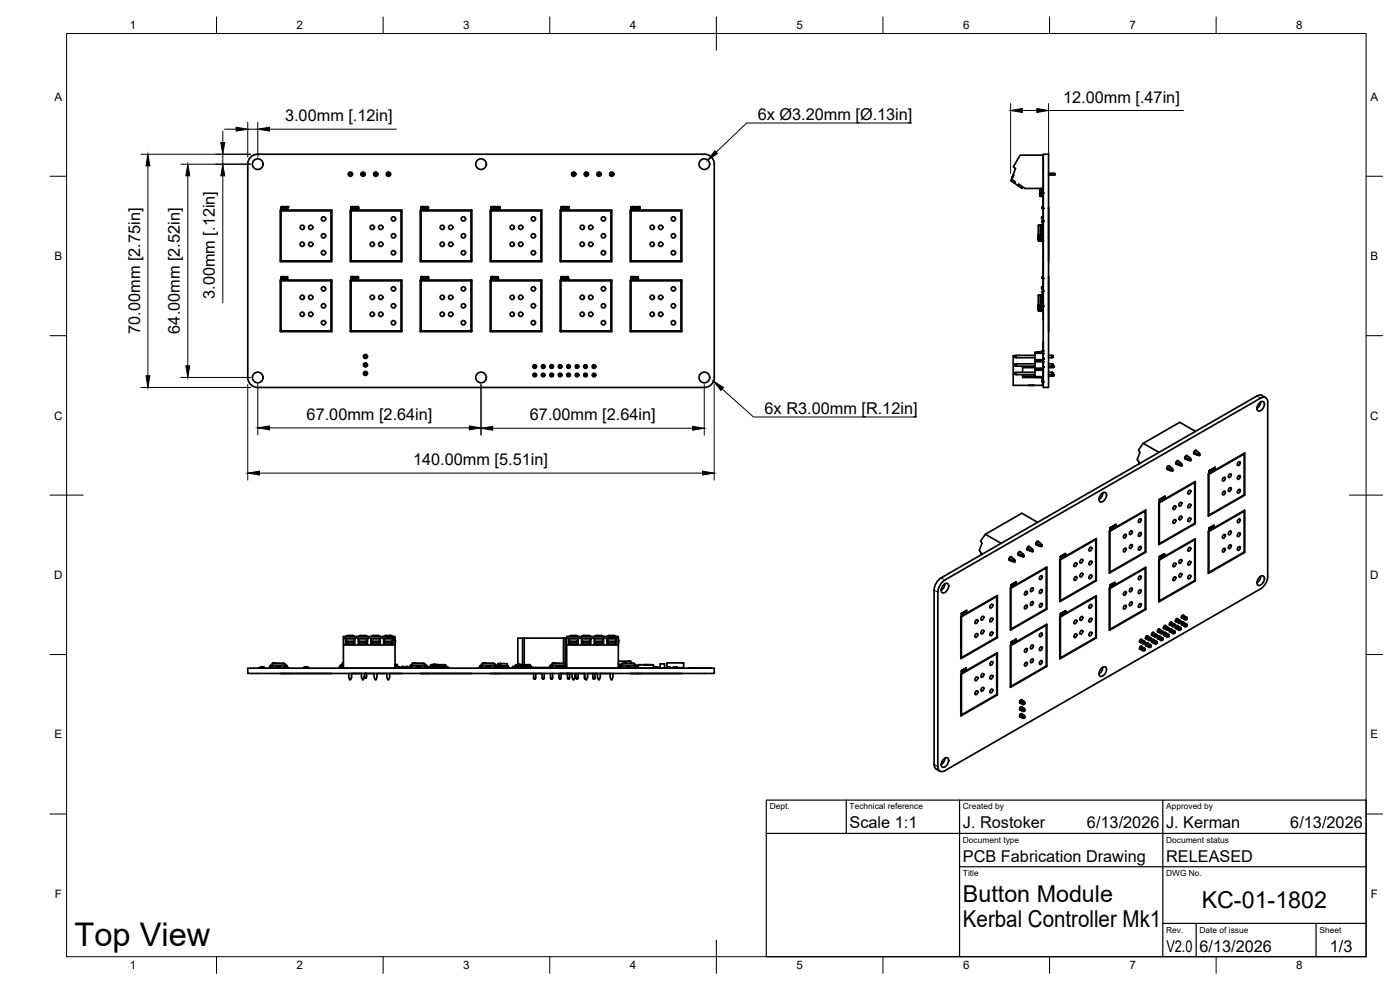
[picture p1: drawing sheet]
<svg xmlns="http://www.w3.org/2000/svg" width="420mm" height="297mm" viewBox="0 0 420 297" stroke-linecap="round" stroke-linejoin="round" font-family="sans-serif">
<defs><g id="words">
<text font-size="9.8" x="22.4" y="283.7">Top View</text>
<g font-size="7">
<text x="289" y="270.6">Button Module</text>
<text x="360.6" y="272.3">KC-01-1802</text>
<text x="289" y="278.1">Kerbal Controller Mk1</text>
</g>
<g font-size="4.9">
<text x="227.4" y="35.9">6x Ø3.20mm [Ø.13in]</text>
<text x="319" y="30.8">12.00mm [.47in]</text>
<text x="85.6" y="36.4">3.00mm [.12in]</text>
<text x="64.5" y="89.7" transform="rotate(-90 64.5 89.7)">3.00mm [.12in]</text>
<text x="42" y="100.1" transform="rotate(-90 42 100.1)">70.00mm [2.75in]</text>
<text x="54" y="100.1" transform="rotate(-90 54 100.1)">64.00mm [2.52in]</text>
<text x="229.5" y="124.1">6x R3.00mm [R.12in]</text>
<text x="92" y="126">67.00mm [2.64in]</text>
<text x="159" y="126.1">67.00mm [2.64in]</text>
<text x="124" y="139.6">140.00mm [5.51in]</text>
<text x="255" y="248.5">Scale 1:1</text>
<text x="289" y="248.5">J. Rostoker</text>
<text x="326.2" y="248.5">6/13/2026</text>
<text x="350" y="248.5">J. Kerman</text>
<text x="387.2" y="248.5">6/13/2026</text>
<text x="289" y="258.6">PCB Fabrication Drawing</text>
<text x="350" y="258.6">RELEASED</text>
<text x="350" y="285.7">V2.0</text>
<text x="360" y="285.5">6/13/2026</text>
<text x="399.1" y="285.7">1/3</text>
</g>
<g font-size="3.5">
<text x="39" y="8.8">1</text>
<text x="89" y="8.8">2</text>
<text x="139" y="8.8">3</text>
<text x="189" y="8.8">4</text>
<text x="239" y="8.8">5</text>
<text x="289" y="8.8">6</text>
<text x="339" y="8.8">7</text>
<text x="389" y="8.8">8</text>
<text x="16.3" y="30.2">A</text>
<text x="411.3" y="30.2">A</text>
<text x="16.3" y="78">B</text>
<text x="411.3" y="78">B</text>
<text x="16.2" y="125.9">C</text>
<text x="411.2" y="125.9">C</text>
<text x="16.2" y="173.7">D</text>
<text x="411.2" y="173.7">D</text>
<text x="16.3" y="221.6">E</text>
<text x="411.3" y="221.6">E</text>
<text x="16.4" y="269.4">F</text>
<text x="411.4" y="269.4">F</text>
<text x="39" y="290.8">1</text>
<text x="89" y="290.8">2</text>
<text x="139" y="290.8">3</text>
<text x="189" y="290.8">4</text>
<text x="239" y="290.8">5</text>
<text x="289" y="290.8">6</text>
<text x="339" y="290.8">7</text>
<text x="389" y="290.8">8</text>
</g>
<g font-size="2.5">
<text x="231" y="242.9">Dept.</text>
<text x="255" y="242.9">Technical reference</text>
<text x="289" y="242.9">Created by</text>
<text x="350" y="242.9">Approved by</text>
<text x="289" y="252.8">Document type</text>
<text x="350" y="252.8">Document status</text>
<text x="289" y="262.9">Title</text>
<text x="350" y="262.9">DWG No.</text>
<text x="350" y="279.9">Rev.</text>
<text x="360" y="279.9">Date of issue</text>
<text x="396" y="279.9">Sheet</text>
</g>
</g></defs>
<!-- layer: Visible -->
<g fill="none" stroke="#000" stroke-width=".51">
<path d="M74.4 49.3v64a2.99 2.99 0 0 0 2.9 3h134.1a2.99 2.99 0 0 0 3-3v-64M104.7 52h.8v.5h-.8zM105 52v.5M105.2 52v.5M108.5 52h.8v.5h-.8zM108.8 52v.5M109 52v.5M112.6 52h-.3v.5h.3M112.8 52v.5h.3v-.5h-.5v.5h.2M116.4 52h-.3v.5h.3M116.6 52v.5h.3v-.5h-.5v.5h.2M171.7 52h.8v.5h-.8z"/>
<path d="M172 52v.5M172.2 52v.5M175.5 52h.8v.5h-.8zM175.8 52v.5M176 52v.5M179.6 52h-.3v.5h.3M179.9 52v.5h.2v-.5h-.5v.5h.3M183.4 52h-.3v.5h.3M183.7 52v.5h.3v-.5h-.6v.5h.3M214.4 49.3a2.99 2.99 0 0 0-3-3h-134.1a2.95 2.95 0 0 0-2.9 3M303.6 53.7l1.1 .8-.3 .4 1 .8M303.6 53.7l-.3 .5 1.1 .7"/>
<path d="M303.8 53.2h.1M303.8 53.1h.1M303.8 53.1v.1M303.9 52.9l-.1 .1M304 52.7l-.1 .2M304 52.7h.1M307 56.1l-.3 .4-1.3-.8 .3-.4 1.9 1.2h5.5M312 58.1h.1M312 57.9l.1 .2M312 58.1l.1 .2M312 58.3h.1M312 57.9h.1"/>
<path d="M312 58.4h.1M312.1 56.5v2.4l1-.1M312.4 58.9h.1M312.4 56.5v2.4M312.7 56.5v.1M312.7 56.9v.4M312.7 57.5v.4M312.7 58.2v.4M312.7 58.8v.1M312.7 58.9h.1M312.9 56.6h-.4v.3h.4M312.9 57.3h-.4v.2h.4"/>
<path d="M312.9 57.9h-.4v.3h.4M312.9 58.6h-.4v.2h.4M313.1 56.5v.1M313.1 56.9v.4M313.1 57.5v.4M313.1 58.2v.4M313.1 46.4v10.3M313.1 58.1v3.2M313.1 46.3h1.6v70h-1.6zM313.1 56.6v1.6M313.1 46.6h-6.9l-2.1 3.5 .7 .5-1.2 3.1M313.1 57.3v.2"/>
<path d="M313.1 58.6v.2M314.7 52h1.1v.5h-1.1M315.8 52h.8v.5h-.8M84.3 63.3h15v15h-15zM84.3 62.2h.1M84.4 62.3h.1M84.4 62.3v.1M84.4 62v.3M84.5 62.7v.1M84.5 62.4h.1M84.5 62.8h.2M84.5 62h.1"/>
<path d="M84.5 62.4l.3 .1M84.5 62.2l.3 .1M84.7 62h.1M84.7 62h-.2M84.7 62.8h.1M84.8 62.3v.1M84.8 62.3h.1M84.8 62.6h-.4v.1M84.8 62.6h.1M84.8 62h.1M84.8 62.4h.1M84.9 62v.2h-.4"/>
<path d="M84.9 62.4l.1 .1M84.9 62.7l-.2 .1M84.9 62.5h.1M84.9 62.6v.1M84.9 62.5v.1M85.1 62.1l.2 .7 .2-.4 .1 .3M85.7 62.1l-.1 .3-.1-.4-.2 .4-.2-.3M85.7 62.7h-.1M85.7 62l.2 .1M85.9 62.1l-.2 .6M86.1 62l.5 .1-.3 .7M86.1 62.2h.3l-.3 .5"/>
<path d="M86.1 62v.1M86.2 62.7h.1M99.6 63.1v15.3M99.6 63.1l-15.5-.1v15.4h15.5M105.4 62.2v.1M105.4 63.3h15v15h-15zM105.4 62.3h.1M105.4 62.2h.1M105.4 62.3v.1M105.4 62v.2M105.5 62.4h.1M105.5 62.8h.2"/>
<path d="M105.5 62h.1M105.5 62.4l.3 .1M105.5 62.2l.3 .1M105.5 62.2h.3M105.7 62h-.2M105.7 62h.1M105.7 62.8h.1M105.8 62.3v.1M105.8 62.3h.1M105.8 62.6h-.4l.1 .2M105.8 62.6h.1M105.8 62h.1"/>
<path d="M105.9 62l-.1 .2M105.9 62.4h.1M105.9 62.4v.1M105.9 62.7l-.2 .1M105.9 62.5v.1M106 62.5h.1M106 62.6l-.1 .1M106.1 62.1l.2 .7 .2-.4 .1 .4 .3-.7M106.1 62.1l.2 .3 .2-.4 .1 .4 .3-.3M107 62.5v.1M107 62.6h.1M107 62.5h.1"/>
<path d="M107 62.6l.2 .2M107 62.2h.1M107.1 62.3h.1M107.1 62.2v.1M107.1 62.4l-.1 .1M107.2 62.6l.1 .1M107.2 62.6h.1M107.2 62l-.1 .2M107.2 62.8h.1M107.2 62h.1M107.3 62h.2M107.3 62.2h.1"/>
<path d="M107.3 62.1l.1 .1M107.3 62.4h.1M107.3 62.4l-.1 .2M107.3 62.4l.1 .2M107.4 62.6l-.1 .1M107.5 62.6h-.1M107.5 62.4h.1M107.5 62v.1M107.5 62.8h-.2M107.5 62.7v.1M107.5 62.1l.1 .1M107.5 62.3h.1"/>
<path d="M107.5 62.4l.1 .1M107.6 62.2v.1M107.6 62.2h.1M107.6 62.3h-.1M107.6 62.5v.1M107.6 62.5h.1M107.6 62.6h.1M107.6 62.6l-.1 .1M120.6 63.1v15.3M120.6 63.1h-15.5l.1 15.4 15.4-.1M126.4 63.3h15v15h-15zM126.4 62.3h.1"/>
<path d="M126.4 62.2h.1M126.4 62.2v.1M126.4 62.3v.1M126.5 62.4h.1M126.5 62.8h.2M126.5 62.4l.3 .1M126.5 62.2l.3 .1M126.5 62.6h-.1l.1 .2M126.7 62h.1M126.7 62l-.3 .2M126.8 62.8h-.1M126.8 62.3h.1"/>
<path d="M126.8 62.6h-.2M126.8 62.6h.1M126.8 62.3l.1 .1M126.8 62h.1M126.9 62v.2h-.3M126.9 62.4h.1M126.9 62.4v.1M126.9 62.7l-.1 .1M127 62.5h.1M127 62.6l-.1 .1M127 62.5v.1M127.1 62.1l.2 .7 .2-.4 .1 .4 .3-.7"/>
<path d="M127.1 62.1l.2 .3 .2-.4 .1 .4 .3-.3M128 62.3l.1 .1M128 62.3h.1M128 62.2v.1M128.1 62.2h-.1M128.1 62.4h.1M128.1 62.4v.1M128.1 62.1h.1M128.1 62v.1M128.1 62.5h.1M128.2 62.5v.3M128.2 62h-.1"/>
<path d="M128.2 62.8h.1M128.3 62.5v.1M128.3 62h.1M128.3 62.6h.1M128.3 62h-.1M128.3 62.8h.1M128.4 62.2l-.2 .1 .2-.1M128.4 62.5l-.2 .1M128.4 62h.1M128.5 62v.1M128.5 62.1h.1M128.5 62.6l-.2 .2"/>
<path d="M128.5 62.6h.1M128.5 62.1l.1 .2M128.6 62.3l-.1 .3M128.6 62.3h.1M141.6 63.1v15.3M141.6 63.1h-15.5l.1 15.4 15.4-.1M147.2 63l15.4 .1v15.4h-15.4M147.2 63v15.5M147.4 63.3h14.9v15h-14.9zM147.4 62.3h.1M147.4 62.2h.1M147.4 62.2v.1"/>
<path d="M147.4 62.7l.1 .1M147.4 62.1v.1M147.4 62.3v.1M147.4 62v.1M147.5 62.4l.3 .1M147.5 62.4h.1M147.5 62.8h.2M147.5 62h.1M147.6 62.4h.1M147.6 62.2l.2 .1M147.7 62l.2 .2h-.3M147.7 62h-.2"/>
<path d="M147.7 62h.1M147.8 62.8h-.1M147.8 62.3h.1M147.8 62.3v.1M147.8 62.5h.1M147.8 62.6l-.4 .1M147.8 62.6h.1M147.9 62.4h.1M147.9 62.4l.1 .1M147.9 62.7l-.2 .1M148 62.5h.1M148 62.5v.1"/>
<path d="M148 62.6l-.1 .1M148.1 62.1l.2 .7 .2-.4 .1 .4 .3-.7M148.1 62.1l.2 .3 .2-.4 .1 .4 .3-.3M149.1 62.1h.2v.7zM149.2 62.2h-.1M149.5 62.6l.1 .1M149.5 62.6h.1M149.6 62.1l-.1 .5M149.6 62.7v.1M149.6 62.7h.3M149.6 62v.1M149.7 62.2l.1 .4 .1-.4"/>
<path d="M149.7 62.2h-.1M149.7 62h-.1M149.7 62h.1M149.7 62h.2M149.8 62.2h.1M149.9 62.1l-.2 .1M149.9 62l.1 .1M150 62.7l-.1 .1M150 62.1v.5M150 62.6v.1M168.4 63.3h14.9v15h-14.9zM168.4 62.2h.1"/>
<path d="M168.4 62.2v.1M168.4 62.7l.1 .1M168.4 62.3h.1M168.4 62.1v.1M168.4 62.3v.1M168.5 62.4h.1M168.5 62.8h.2M168.6 62.4l.2 .1M168.6 62.2l.2 .1M168.6 62.6l-.2 .1M168.6 62.6l.1 .1M168.7 62.1l-.1 .1"/>
<path d="M168.7 62l.3 .2h-.3M168.7 62l-.3 .1M168.7 62h.1M168.8 62.8h-.1M168.8 62.3v.1M168.8 62.5h.1M168.8 62.3h.1M168.8 62.6l-.1 .1M168.8 62.6h.1M168.8 62.4l.2 .1M168.9 62.7l-.2 .1M168.9 62.5h.1"/>
<path d="M169 62.5v.1M169 62.6l-.1 .1M169.1 62.1l.2 .7 .2-.4 .2 .4 .2-.7M169.1 62.1l.2 .3 .2-.4 .2 .4 .2-.3M170.1 62.1h.2v.7zM170.2 62.2h-.1M170.6 62.2h.1M170.6 62v.3M170.7 62v.8l-.1-.5M183.5 63l-15.4 .1v15.4h15.4M183.5 63v15.5M189.3 63l15.3 .1v15.4h-15.3"/>
<path d="M189.3 63v15.5M189.4 62.2v.1M189.4 63.3h15v15h-15zM189.4 62.3h.1M189.4 62.2h.1M189.4 62.3l.1 .1M189.5 62.7v.1M189.5 62l-.1 .2M189.5 62.4h.1M189.5 62.8h.2M189.5 62h.1M189.5 62.4l.3 .1"/>
<path d="M189.5 62.2l.3 .2M189.7 62.7l-.2-.1-.1 .1M189.7 62.1l-.1 .1M189.7 62h-.2M189.7 62h.1M189.8 62.8h-.1M189.8 62l.1 .1M189.8 62.5l-.1 .2M189.8 62.3h.1M189.9 62.4h.1M189.9 62.4l.1 .1M189.9 62.7l-.1 .1"/>
<path d="M189.9 62.1l-.2 .1M189.9 62.5v.1M190 62.5h.1M190 62.6l-.1 .1M190.1 62.1l.2 .7 .2-.4 .2 .4 .2-.7M190.1 62.1l.2 .3 .3-.4v.4l.3-.3M191.2 62l-.1 .3M191.2 62l.1 .8-.1-.6M191.5 62.2h.2M191.5 62.2h.1M191.6 62.1l-.1 .1M191.6 62.1h.1"/>
<path d="M191.6 62v.1M191.6 62h.1M191.7 62.2h.2M191.7 62h-.1M191.7 62h.1M191.8 62h.1M191.9 62h.1M191.9 62.2l-.4 .5M191.9 62.5l-.2 .2 .3 .1-.5-.1M191.9 62.4h.1M192 62v.1M192 62.1h.1"/>
<path d="M192 62.1v.1M192 62.2v.1M192 62.3l-.1 .2M311.6 71.1v.1M311.6 71.2v.1M311.6 71.2h.1M311.6 71.3v.1M311.6 71.4v.2M311.6 71.6v.1M311.6 71.3h.1M311.6 71.4h.1M311.6 71.7h.1"/>
<path d="M311.6 71.7v.2M311.6 70.4v.6M311.6 71.6h.1M312.2 72v.4h.2v-.4M312.2 67.8v-.3h.2v.3M312.2 67.5l-.6 .1v4.6l.6 .2M312.2 68.2v.9M312.2 69.5v.8M312.2 70.8v.8M312.4 67.5l.6 .1v.2M312.4 68.2v.9M312.4 69.5v.8"/>
<path d="M312.4 70.8v.8M312.4 71.6h.5M312.4 72h.5M312.4 71.6h-.2v.4h.2M312.4 70.3h.5M312.4 70.8h.5M312.4 70.3h-.2v.5h.2M312.4 69.1h.5M312.4 69.5h.5M312.4 69.1h-.2v.4h.2M312.4 67.8h.5M312.4 68.2h.5"/>
<path d="M312.4 67.8h-.2v.4h.2M312.8 62v.5M312.8 66.3v.5M312.9 66.3h.1M312.9 62.5h.1M313 72v.3l-.6 .1M313 62.5h.1M313 68.2v.9M313 69.5v.8M313 70.8v.8M313.1 64.7v3.1h-.2v.4h.2v.9h-.2v.4h.2v.8h-.2v.5h.2v.8h-.2l.2 1.4M313.1 61.3v1.5"/>
<path d="M313.1 78.6v2.9M313.1 73.7v4.6M313.1 73h.1M313.1 73v.4M313.1 63.1v1.6M313.1 65.1h.1M313.1 65.1h-.5v.5l.5-.1M313.1 62h-.3v.5h.3M313.1 66.3h-.3v.5h.3M314.7 63v15.5M314.7 62v.8M84.1 99.4h15.5"/>
<path d="M84.1 84.1v15.3M84.3 84.3h15v15h-15zM84.3 83.2h.1M84.4 83.2v.1M84.4 83.1v.1M84.4 83.3h.1M84.4 83.3v.1M84.4 83v.1M84.5 83.7v.1M84.5 83.4h.1M84.5 83.8h.2M84.5 83h.1"/>
<path d="M84.5 83.2l.3 .1M84.5 83.4l.3 .1M84.7 83h.1M84.7 83h-.2M84.7 83.8h.1M84.8 83.3v.1M84.8 83.5h.1M84.8 83.3h.1M84.8 83.6h-.4v.1M84.8 83h.1M84.8 83.8h-.1M84.8 83.4h.1"/>
<path d="M84.9 83.7l-.1 .1M84.9 83v.2h-.4M84.9 83.4l.1 .1M84.9 83.7h.1M84.9 83.5h.1M84.9 83.6v.1M84.9 83.6h.1M85.7 83.1l-.1 .3-.1-.4-.2 .4-.1-.4-.1 .1 .2 .7 .2-.4 .1 .3M85.7 83.7h-.1M85.7 83.1h.2M85.9 83.1l-.2 .6M86.2 83.2h-.1"/>
<path d="M86.2 83v.8v-.5M86.2 83l-.1 .2M99.6 84.1v15.3M99.6 84.1h-15.5M105.1 84.1v15.3M105.1 99.4h15.5M105.4 83.2v.1M105.4 84.3h15v15h-15zM105.4 83.2h.1M105.4 83.3v.1M105.4 83.3h.1M105.4 83v.2"/>
<path d="M105.5 83.4h.1M105.5 83h.1M105.5 83.2l.3 .1M105.5 83.4l.3 .1M105.5 83.2h.3M105.7 83h-.2M105.7 83h.1M105.7 83.8h.1M105.8 83.3v.1M105.8 83.5h.1M105.8 83.3h.1M105.8 83.6h-.4l.3 .2"/>
<path d="M105.8 83.8h-.1M105.8 83h.1M105.9 83l-.1 .2M105.9 83.4h.1M105.9 83.4v.1M105.9 83.7l-.1 .1M105.9 83.7h.1M105.9 83.6h.1M106 83.5h.1M106 83.6l-.1 .1M106.1 83l.2 .4 .1-.4 .2 .4 .3-.4-.2 .8-.2-.4-.2 .4zM107 83.2h.1"/>
<path d="M107.1 83.2l.3 .1M107.1 83.2h.1M107.1 83.1h.1M107.1 83v.1M107.2 83h-.1M107.3 83h.1M107.3 83h-.1M107.4 83h.1M107.4 83.2l-.4 .5 .6 .1-.3-.1 .1-.2M107.5 83.5h.1M107.5 83v.1M107.5 83.1h.1"/>
<path d="M107.5 83.1l.1 .1M107.6 83.1v.1M107.6 83.3l-.1 .2M107.6 83.2v.1M120.6 84.1v15.3M120.6 84.1h-15.5M126.1 84.1v15.3M126.1 99.4h15.5M126.4 84.3h15v15h-15zM126.4 83.2h.1M126.4 83.2v.1M126.4 83.3v.1"/>
<path d="M126.4 83.3h.1M126.5 83.4h.1M126.5 83.2l.3 .1M126.5 83.6h-.1l.3 .2M126.5 83.4l.3 .1M126.7 83h.1M126.7 83l-.3 .2M126.8 83.8h-.1M126.8 83.5h.1M126.8 83.3h.1M126.8 83.6h-.2M126.8 83.3l.1 .1"/>
<path d="M126.8 83h.1M126.9 83v.2h-.3M126.9 83.4h.1M126.9 83.4v.1M126.9 83.7l-.1 .1M126.9 83.7h.1M127 83.5h.1M127 83.6l-.1 .1M127 83.6h.1M127.1 83l.2 .4 .2-.4 .1 .4 .3-.4-.2 .8-.2-.4-.2 .4zM128 83.6l.1 .2M128.1 83.8h.1"/>
<path d="M128.1 83.7l.1 .1M128.2 83.6h-.2M128.2 83.6h.1M128.2 83.8h.1M128.2 83.3v-.3h.4l-.1 .3M128.3 83.3v.1M128.3 83.4l.1 .2M128.4 83.6h-.2M128.5 83.8h-.3M128.5 83.3h.1M128.5 83.7v.1M128.5 83.7h.1"/>
<path d="M128.6 83.4v.1M128.6 83.3h.1M128.6 83.6v.1M128.6 83.5v.1M141.6 84.1v15.3M141.6 84.1h-15.5M147.1 99.4l.1 .1M147.1 84.1v15.3M147.2 84l15.4 .1M147.2 84l-.1 .1M147.4 84.3h14.9v15h-14.9zM147.4 83.2h.1"/>
<path d="M147.4 83.2v.1M147.4 83.7l.3 .1M147.4 83.3h.1M147.4 83.3v.1M147.4 83v.1M147.5 83.4l.3 .1M147.5 83.4h.1M147.5 83h.1M147.6 83.4h.1M147.6 83.2l.2 .1M147.7 83l.2 .2h-.3M147.7 83h-.2"/>
<path d="M147.7 83h.1M147.8 83.8h-.1M147.8 83.3h.1M147.8 83.3v.1M147.8 83.5h.1M147.8 83.6l-.4 .1M147.9 83.4h.1M147.9 83.4l.1 .1M147.9 83.7l-.2 .1M148 83.5h.1M148 83.6h.1M148 83.6l-.1 .1"/>
<path d="M148.1 83l.2 .4 .1-.4 .2 .4 .3-.4-.2 .8-.2-.4-.2 .4zM149 83.5l.4 .3 .2-.2M149.3 83.4h.1M149.6 83.4l-.2-.4-.4 .5M149.6 83.4v.2M162.6 84.1v15.3M162.6 99.4l-15.4 .1M168.1 84.1v15.3M168.1 99.4l15.4 .1M168.4 84.3h14.9v15h-14.9zM168.4 83.2h.1M168.4 83.2v.1"/>
<path d="M168.4 83.7l.3 .1M168.4 83.3h.1M168.4 83.3v.1M168.5 83.4h.1M168.6 83.2l.2 .1M168.6 83.6l-.2 .1M168.6 83.4l.2 .1M168.6 83.6l.1 .1M168.7 83.1l-.1 .1M168.7 83l.3 .2-.3-.1M168.7 83l-.3 .1M168.7 83h.1"/>
<path d="M168.8 83.8h-.1M168.8 83.3v.1M168.8 83.5h.1M168.8 83.3h.1M168.8 83.6l-.1 .1M168.8 83.4l.2 .1M168.9 83.7l-.2 .1M168.9 83.5h.1M169 83.6h.1M169 83.6l-.1 .1M169.1 83l.2 .4 .1-.4 .3 .4 .2-.4-.2 .8-.2-.4-.2 .4zM170 83.6l.2 .2"/>
<path d="M170 83.6h.2M170.2 83.2l.3-.2h-.4v.3l.2 .1M170.2 83.8h.1M170.2 83.2h.1M170.3 83.2l.3 .3M170.3 83.4l.1 .2M170.4 83.6h-.1M170.5 83.8h-.2M170.5 83.7v.1M170.6 83.6l-.1 .1M170.6 83.5v.1M183.5 84l-15.4 .1"/>
<path d="M183.5 84l.1 .1M183.6 84.1v15.3M183.6 99.4l-.1 .1M189.1 84.1v15.3M189.1 99.4l.2 .1M189.3 84l15.3 .1M189.3 84l-.2 .1M189.4 83.2v.1M189.4 84.3h15v15h-15zM189.4 83.2h.1M189.4 83.1v.1M189.4 83.3l.1 .1"/>
<path d="M189.5 83.7v.1M189.5 83l-.1 .1M189.5 83.4h.1M189.5 83.8h.2M189.5 83h.1M189.5 83.2l.3 .2M189.5 83.4l.3 .1M189.7 83.1l-.1 .1M189.7 83.7l-.2-.1-.1 .1M189.7 83h-.2M189.7 83h.1M189.8 83.8h-.1"/>
<path d="M189.8 83l.1 .1M189.8 83.5h.1M189.8 83.3h.1M189.8 83.6l-.1 .1M189.9 83.4h.1M189.9 83.4l.1 .1M189.9 83.7l-.1 .1M189.9 83.1h-.2M189.9 83.6h.1M190 83.5h.1M190 83.6l-.1 .1M190.1 83l.2 .4 .2-.4 .1 .4 .3-.4-.2 .8-.2-.4-.2 .3z"/>
<path d="M191 83.5h.1M191.1 83.5v.2M191.1 83.7h.1M191.1 83.6v.1M191.1 83.1v.1M191.1 83.2v.3M191.1 83.1h.1M191.2 83.7v.1M191.2 83l-.1 .1M191.2 83h.3l-.1 .2M191.2 83.8h.1M191.2 83.6l.2-.1-.2 .1"/>
<path d="M191.2 83.2v.1M191.2 83.2h.1M191.3 83.3h-.1M191.3 83.8h.1M191.3 83.3h.1M191.3 83.2h.1M191.4 83.8h-.1M191.4 83.2h.1M191.4 83.2h-.1M191.4 83.3h.1M191.5 83.7l-.1 .1M191.5 83.3v.1"/>
<path d="M191.5 83.4h.1M191.5 83.4l.1 .1M191.5 83.7h.1M191.6 83.6l-.1 .1M191.6 83.5h.1M191.6 83.5v.1M204.6 84.1v15.3M204.6 99.4l-15.3 .1M311.6 92.1v.1M311.6 92.1h.1M311.6 92.2v.2M311.6 92.2h.1"/>
<path d="M311.6 92.4h.1M311.6 92.4v.1M311.6 92.6v.3M311.6 91.4v.6M311.6 92.5v.1M311.7 93.3l.5 .1M312.2 93v.4h.2v-.4M312.2 88.8v-.3h.2v.3M312.2 88.5l-.6 .1 .1 4.7M312.2 89.2v.9M312.2 90.5v.8M312.2 91.8v.8"/>
<path d="M312.4 88.5l.6 .1v.2M312.4 89.2v.9M312.4 90.5v.8M312.4 91.8v.8M312.4 92.6h.5M312.4 93h.5M312.4 92.6h-.2v.4h.2M312.4 91.3h.5M312.4 91.3h-.2v.5h.2M312.4 90.1h.5M312.4 90.5h.5M312.4 90.1h-.2v.4h.2"/>
<path d="M312.4 88.8h.5M312.4 89.2h.5M312.4 88.8h-.2v.4h.2M312.4 91.8h.3M312.8 91.4v.4M312.8 83v.5M312.8 87.3v.5M312.9 87.3h.1M312.9 91.8h.1M312.9 83.5h.1M312.9 93.3l-.5 .1M313 93l-.1 .3"/>
<path d="M313 91.8h.1M313 83.5h.1M313 89.2v.9M313 90.5v.8M313 91.8v.8M313.1 81.6v7.2h-.2l.2 1.3h-.2v.4h.2v2.1h-.2v.4h.2v3M313.1 86h-.5v.6l.5-.1M313.1 86v.1M313.1 91.4h-.3v.4h.3M313.1 83h-.3v.5h.3M313.1 87.3h-.3v.5h.3M313.1 91.3l-.2 .1"/>
<path d="M314.7 84v15.5M314.7 83v.8M109.3 109.2h.7v.7h-.7zM109.3 111.7h.7v.7h-.7zM109.3 106.6h.7v.7h-.7zM109.3 109.2l.1 .1M109.3 111.7l.1 .1M109.3 106.6l.1 .1M109.4 109.8v-.5h.5v.5l-.6 .1M109.4 112.3v-.5h.5v.5l-.6 .1M109.4 107.2v-.5h.5v.5l-.6 .1M109.9 109.8l.1 .1"/>
<path d="M109.9 112.3l.1 .1M109.9 107.2l.1 .1M110 109.2l-.1 .1M110 111.7l-.1 .1M110 106.6l-.1 .1M160.1 112.2h.7v.6h-.7zM160.1 109.7h.7v.6h-.7zM160.1 109.7l.3 .2M160.1 112.2l.3 .2M160.4 112.4h.2v.3h-.2zM160.4 109.9h.2v.2h-.2zM160.4 112.7l-.3 .1"/>
<path d="M160.4 110.1l-.3 .2M160.6 110.1l.2 .2M160.6 112.7l.2 .1M160.8 112.2l-.2 .2M160.8 109.7l-.2 .2M162.7 112.2h.6v.6h-.6zM162.7 109.7h.6v.6h-.6zM162.7 109.7l.2 .2M162.7 112.2l.2 .2M162.9 112.4h.2v.3h-.2zM162.9 109.9h.2v.2h-.2zM162.9 112.7l-.2 .1"/>
<path d="M162.9 110.1l-.2 .2M163.1 110.1l.2 .2M163.1 112.7l.2 .1M163.3 112.2l-.2 .2M163.3 109.7l-.2 .2M165.2 112.2h.7v.6h-.7zM165.2 109.7h.7v.6h-.7zM165.2 112.2l.2 .2M165.2 109.7l.2 .2M165.4 112.4h.3v.3h-.3zM165.4 109.9h.3v.2h-.3zM165.4 112.7l-.2 .1"/>
<path d="M165.4 110.1l-.2 .2M165.7 112.7l.2 .1M165.7 110.1l.2 .2M165.9 112.2l-.2 .2M165.9 109.7l-.2 .2M167.8 112.2h.6v.6h-.6zM167.8 109.7h.6v.6h-.6zM167.8 112.2l.2 .2M167.8 109.7l.2 .2M168 112.4h.2v.3h-.2zM168 109.9h.2v.2h-.2zM168 112.7l-.2 .1"/>
<path d="M168 110.1l-.2 .2M168.2 112.7l.2 .1M168.2 110.1l.2 .2M168.4 112.2l-.2 .2M168.4 109.7l-.2 .2M170.3 109.7h.6v.6h-.6zM170.3 112.2h.6v.6h-.6zM170.3 109.7l.2 .2M170.3 112.2l.2 .2M170.5 109.9h.3v.2h-.3zM170.5 112.4h.3v.3h-.3zM170.5 110.1l-.2 .2"/>
<path d="M170.5 112.7l-.2 .1M170.8 110.1l.1 .2M170.8 112.7l.1 .1M170.9 109.7l-.1 .2M170.9 112.2l-.1 .2M172.8 112.2h.7v.6h-.7zM172.8 109.7h.7v.6h-.7zM172.8 112.2l.3 .2M172.8 109.7l.3 .2M173.1 112.4h.2v.3h-.2zM173.1 109.9h.2v.2h-.2zM173.1 112.7l-.3 .1"/>
<path d="M173.1 110.1l-.3 .2M173.3 112.7l.2 .1M173.3 110.1l.2 .2M173.5 112.2l-.2 .2M173.5 109.7l-.2 .2M175.4 109.7h.6v.6h-.6zM175.4 112.2h.6v.6h-.6zM175.4 109.7l.2 .2M175.4 112.2l.2 .2M175.6 109.9h.2v.2h-.2zM175.6 112.4h.2v.3h-.2zM175.6 110.1l-.2 .2"/>
<path d="M175.6 112.7l-.2 .1M175.8 110.1l.2 .2M175.8 112.7l.2 .1M176 109.7l-.2 .2M176 112.2l-.2 .2M177.9 109.7h.7v.6h-.7zM177.9 112.2h.7v.6h-.7zM177.9 112.2l.2 .2M177.9 109.7l.2 .2M178.1 109.9h.3v.2h-.3zM178.1 112.4h.3v.3h-.3zM178.1 110.1l-.2 .2"/>
<path d="M178.1 112.7l-.2 .1M178.4 110.1l.2 .2M178.4 112.7l.2 .1M178.6 109.7l-.2 .2M178.6 112.2l-.2 .2M304.1 106.9h.5M304.6 106.7h-.5v8.9h8.8v-1M305 106.6l-.4 .1v.5l.4 .1M305 109.2l-.4 .1v.5l.4 .1M305 111.7l-.4 .1v.5l.4 .1M305 109.9h5.6M305 112.4h5.6"/>
<path d="M305 107.3h5.6M306.9 112.4v.9h3.7M306.9 110.3h3.7M306.9 112.8h3.7M306.9 109.9v1.8M308.8 115.6h1.3M310.1 115.6h.1M310.6 106v-.3h2.5v.4M310.6 110.5h2.5v.3h-2.5zM310.6 110.5v-2h2.5v2M310.6 108.5v-.3h2.5v.3M310.6 109.2h-5.6v.7"/>
<path d="M310.6 113h2.5v.3h-2.5zM310.6 113v-1.9h2.5v1.9M310.6 111.1v-.3h2.5v.3M310.6 111.7h-5.6v.7M310.6 107.9h2.5v.3h-2.5zM310.6 107.9v-1.9h2.5v1.9M310.6 106.6h-5.6v.7M311 105.7h.6M311.7 105.7h.1M311.8 105.7h.1M311.8 105.7h.2M312 105.7h.1"/>
<path d="M312.1 105.7h.1M312.1 105.7h.2M312.7 113.3l.1 .1M312.8 113.3l.3 .1M312.8 105.2l-.1 .4M312.8 114.1v.5M312.9 105.2h.1M312.9 114.6h.1M312.9 113.8h.2M312.9 113.4v.7M312.9 115.1h.2M313 114.6h.1"/>
<path d="M313 113.8v.3M313.1 110.2h.1M313.1 107.6h.1M313.1 109v1.1M313.1 105.6v2M313.1 110.1h.1M313.1 109h.1M313.1 112.7h.1M313.1 112.7v.7M313.1 113.4v.4M313.1 113.8v2.1M313.1 102.5v3.1"/>
<path d="M313.1 107.3v.3M313.1 108.5v.3M313.1 108.5v.7M313.1 107.3h.1M313.1 106.6h.1M313.1 108.5h.1M313.1 113h.1M313.1 110.7h.1M313.1 110.3h.1M313.1 108.8h.1M313.1 108.3h.1M313.1 108.1h.1"/>
<path d="M313.1 112.8h.1M313.1 109.2h.1M313.1 109.9h.1M313.1 111.7h.1M313.1 112.4h.1M313.1 111h.1M313.1 110.9h.1M313.1 111.3h.1M313.1 107.7h.1M313.1 107.9h.1M313.1 109.9v2.8M313.1 105.6l-.5 .1"/>
<path d="M313.1 105.2h-.3v.4M313.1 114.1h-.3v.5h.3M313.1 107.6v1.4M314.7 106.6h1M314.7 109.2h1M314.7 109.9h1M314.7 111.7h1M314.7 112.4h1M314.7 107.3h1M315.7 109.2l.4 .1v.5l-.4 .1M315.7 111.7l.4 .1v.5l-.4 .1M315.7 106.6l.4 .1v.5l-.4 .1"/>
<path d="M315.7 106.6v.7M315.7 109.2v.7M315.7 111.7v.7M316.1 112.3v.5h-1.4M316.1 109.8v.5h-1.4M316.1 109.7l.3 .2-.3 .4M316.1 112.2l.3 .2-.3 .4M377.2 118.8l-94.7 54.6-1.4 1.3-.5 1.1-.3 1.2M378.7 118.7l1.1 .6M378.7 118.6l-.7-.1-.8 .3M343.1 133l4.7 2.7M350.6 139.8l1 .6 .4 .5-1-.2"/>
<path d="M352.9 138.7l.8 .5v.4l-.9-.5M353.3 138.2l1.4 1.1-1-.1M353.8 138.5l-.3-.3-.4 .2-.2 .8 .4 .1M354.5 139.4v.4M354.7 139.3l-.2 .5-.8-.2M355.5 137.5l.9 .5M355.6 137.2l.8 .4M356 136.7l1.4 1-.2 .5 .2-.5M356.4 136.9l-.2-.3-.4 .3-.2 .8h.4M357.2 137.8l-.8-.2v.4l.8 .2M358.2 136l.9 .5M358.3 135.6l.8 .5"/>
<path d="M358.7 135.1l1 .6 .4 .5-.2 .5 .2-.5M358.8 129.4l-4.7-2.7-11 6.3-1.4 2.1 .4 .6-.8 2.2 .8 1-.2 .3-.2-.7M359.2 135.4l-.3-.3-.4 .2-.2 .8 .4 .1M359.9 136.3l-.8-.2v.4l.8 .2M371.6 138.8l.4-.3 .2 .3-.2 .6-.4 .3-.3-.3zM373.6 136v12.5l-10.9 6.3v-12.7M373.6 136l-10.9 6.2M378 120.9a.82 .82 0 0 1 1.4 0 2.08 2.08 0 0 1-1.7 2.4 1.52 1.52 0 0 1 .3-2.4zM378.3 120.6a2.5 2.5 0 0 1-1.1 2M311.4 156.7l-4.7-2.7-11 6.3-1.4 2.1 .4 .6-.8 2.1 .8 1.1-.2 .2-.1-.7M330.6 148.1a.82 .82 0 0 1 1.4 0 2.08 2.08 0 0 1-1.7 2.5 1.52 1.52 0 0 1 .3-2.5zM331 147.9a2.5 2.5 0 0 1-1.2 1.9"/>
<path d="M333.1 158.6h.1M333.1 159.4l10.6-6.1v12.3l-10.6 6.1zM333.1 158.5v.1M333.1 158.9h.1M333.1 158.6v.1M333.2 158.9h.1M333.2 158.6h.1M333.2 158.7h.1M333.2 158.8h.1M333.2 158.8l-.1 .1M333.4 158.2l-.3 .3M333.4 158.6l-.2 .1"/>
<path d="M333.4 158.2h.1M333.4 158.9l-.2 .1M333.4 158.7l-.2 .1M333.4 158.7h.1M333.4 158.5h.1M333.4 158.6h.1M333.4 158.8v.1M333.5 158.5v.1M333.5 158.8h.1M333.5 158.7l-.1 .1M333.5 158.6v.1M333.5 158.2l-.3 .3h.2"/>
<path d="M333.5 158.6h.1M333.5 158.7h.1M333.6 158.1l.2 .5M333.8 158l.2 .2 .2-.4-.3 .7M333.8 158v.3l-.2-.2M333.9 158.5v-.3l-.1 .4M334.4 157.8l-.1 .1M334.4 157.6l.1 .7zM334.6 157.6v.4M334.6 158h.1M334.6 158l.1 .1M334.6 157.6h.1"/>
<path d="M334.7 157.5l-.1 .1M334.7 158.1h.1M334.7 157.5h.1M334.7 157.6v.3M334.7 157.6l.2-.1v.3M334.8 157.4l-.1 .1M334.8 157.4h.1M334.8 157.9h-.1M334.9 157.8l-.1 .1M334.9 157.4h.1M334.9 157.9l-.2 .2M334.9 157.4h-.1"/>
<path d="M334.9 157.9h.1M335 157.8l-.1 .1M335 157.4h.1M335 157.4v.4M339.1 159.5l.5-.3 .2 .4-.2 .5-.5 .3-.2-.3zM341.8 155.9l.5-.3 .2 .3-.2 .6-.5 .3-.2-.3zM343.9 153.1v12.5M343.9 153.1l-11 6.2v12.6l11-6.4M347.9 150.9l10.6-6.1v12.2l-10.6 6.1zM347.9 150h.1M348 150h.1M348 150v.1"/>
<path d="M348 150.4h.1M348 150.1h.1M348 149.8v.1M348 150.2l.1 .1M348 150.2v.2M348.1 150.1h.1M348.2 149.7h.1M348.2 149.7l-.2 .1M348.2 150.3h.1M348.2 149.9h.1M348.3 150.1l-.2 .2M348.3 150.1h.1"/>
<path d="M348.3 150.1h-.2M348.3 149.7h-.1M348.3 149.7h.1M348.3 149.9h.1M348.3 149.9l.1 .2M348.3 149.7l-.3 .2h.2M348.3 150.2l-.3 .2M348.4 150.1v.1M348.7 149.4l-.1 .4-.1-.2 .2 .4M348.7 149.4l.1 .2 .2-.4-.2 .7M348.8 150l-.1-.3v.3M349.3 149.1v.6z"/>
<path d="M349.5 149v.5M349.7 148.9l-.2 .6M349.7 148.9l-.2 .1M350.2 140.3l.8 .4v.4l-.9-.5M351.1 140.1l-.2-.4-.5 .3-.2 .8 .4 .1M351.8 141v.4M352 140.9l-.2 .5-.8-.3M352.2 152l.5-.3 .2 .3-.2 .6-.5 .3-.2-.3zM352.2 156.1l.5-.2 .2 .3-.2 .6-.5 .2-.2-.3zM354 151l.5-.3 .2 .3-.2 .6-.5 .3-.2-.4zM354 155.1l.5-.3 .2 .4-.2 .5-.5 .3-.2-.3zM356.7 147.3l.5-.2 .2 .3-.2 .6-.5 .2-.2-.3z"/>
<path d="M356.7 155.6l.5-.2 .2 .3-.2 .6-.5 .2-.2-.3zM356.7 151.5l.5-.3 .2 .3-.2 .6-.5 .3-.2-.3zM358.7 144.6v12.4M358.7 144.5l-10.9 6.3v12.6l10.9-6.4M362.7 159.3l10.9-6.2v12.5M362.7 159.3v12.7M362.8 141.4v.1M362.8 158.6v.1M362.8 142.3l10.6-6.1v12.3l-10.6 6.1zM362.8 159.5l10.6-6.1v12.2l-10.6 6.1zM362.8 141.5h.1M362.8 158.6h.1"/>
<path d="M362.8 158.7h.1M362.9 141.8h.1M362.9 159h.1M362.9 141.5h.1M362.9 141.7h.1M362.9 141.2l-.1 .2M362.9 158.4l-.1 .2M362.9 141.7v.1M362.9 158.5l.2 .1M362.9 158.7h.1M363.1 158.4l-.2 .1M363.1 158.9l-.2 .1"/>
<path d="M363.1 158.7h-.2M363.1 141.1h.1M363.1 158.3h.1M363.1 141.1l-.2 .2M363.1 158.3l-.2 .1M363.1 141.8h.1M363.1 158.9h.1M363.1 141.5l-.2 .2M363.1 158.7l-.2 .3M363.1 141.4h.1M363.1 158.6h.1M363.1 158.7h.1"/>
<path d="M363.1 141.5h-.2M363.2 141.4v.1M363.2 158.6h.1M363.2 141.1l-.3 .3h.2M363.2 158.3l-.2 .1M363.2 158.8l-.1 .1M363.2 141.6l-.3 .2M363.2 158.7h.1M363.2 141.6h.1M363.2 158.7v.2M363.3 141l.2 .2 .1-.4 .1 .3 .2-.4-.2 .6M363.3 141l.1 .5 .2-.4v.3"/>
<path d="M363.3 158.2l.2 .5 .1-.4 .2 .2M363.4 158.1l.1 .3v-.4l.2 .2 .2-.3-.2 .6M363.4 158.1l-.1 .1M363.8 141.3l-.1 .1M364 158.2v.1M364 158.2h.1M364 158.3h.1M364.1 140.8l.1-.3-.1 .6M364.1 140.7v.4M364.1 140.7l-.1 .1M364.1 158.1l.1-.1-.1 .1M364.1 157.9h.1"/>
<path d="M364.2 157.9h-.1M364.2 158.3h-.1M364.2 157.8v.1M364.2 157.8h.1M364.2 158.3h.1M364.2 157.8l.1 .1M364.2 157.7l-.1 .2M364.3 157.8h-.1M364.3 158.2l-.1 .1M364.3 157.8h.1M364.3 157.6l-.1 .2M364.3 158.2h.1"/>
<path d="M364.3 157.6l-.3 .6M364.3 157.6v.1M364.3 140.6h.1M364.3 140.6l.3-.2-.3 .6M364.3 140.5h.1M364.3 158.1v.1M364.3 157.9h.1M364.3 158.1h.1M364.3 140.4v.1M364.4 158h.1M364.4 158l-.1 .1M364.4 157.9v.1"/>
<path d="M364.4 140.4h-.1M364.4 140.3v.1M364.6 140.3h.1M364.6 140.3h-.1M364.6 140.6l-.1 .2 .2 .1M364.6 140.2h.1M364.6 140.6h.1M364.6 140.9h-.3M364.7 140.3h.1M364.7 140.3v.1M364.7 140.4l-.1 .2M367.1 147.6l.4-.3 .2 .3-.2 .6-.4 .3-.3-.3z"/>
<path d="M367.1 143.4l.4-.2 .2 .3-.2 .6-.4 .2-.3-.3zM368.8 159.6l.5-.3 .2 .3-.2 .6-.5 .3-.2-.3zM368.8 146.6l.5-.3 .2 .3-.2 .6-.5 .3-.2-.4zM368.8 142.4l.5-.3 .2 .4-.2 .5-.5 .3-.2-.3zM371.6 155.9l.4-.2 .2 .3-.2 .6-.4 .3-.3-.4zM371.6 147.1l.4-.3 .2 .3-.2 .6-.4 .3-.3-.3zM371.6 142.9l.4-.2 .2 .3-.2 .6-.4 .2-.3-.3zM280.3 177v52.4M282.7 174.8l.9-.8 94.7-54.6a1.29 1.29 0 0 1 1.5-.1 1.29 1.29 0 0 1 .7 1.4v52.3l-.3 1.2-.9 1.7-1 .8-94.7 54.5a1.3 1.3 0 0 1-1.5 .2 1.3 1.3 0 0 1-.6-1.4v-52.3l.2-1.2zM283.2 175.4a.82 .82 0 0 1 1.5 0 2.08 2.08 0 0 1-1.8 2.5 1.52 1.52 0 0 1 .3-2.5zM283.6 175.1a2.5 2.5 0 0 1-1.2 2M295.7 160.3l4.7 2.7"/>
<path d="M299.3 178.8v12.4M299.3 178.8l-10.9 6.1M302.8 167.5l.9 .5v.4l-.9-.5M303.2 167.1l1.4 1-.9-.1M303.3 176.4l10.9-6.3v12.6M303.3 176.4v12.6M303.4 176.5l10.6-6.1v12.3l-10.6 6.1zM303.4 175.6v.1M303.4 175.7h.1M303.4 175.5v.1M303.5 176h.1M303.5 175.7h.1"/>
<path d="M303.5 175.5h.1M303.5 175.5l.2 .1M303.7 176l-.2 .1M303.7 175.3h.1M303.7 175.3l-.2 .2M303.7 176h.1M303.7 167.3l-.2-.3-.5 .3-.2 .8h.4M303.7 175.7l-.3 .1M303.7 175.6h.1M303.7 175.7v.1M303.7 175.8l-.3 .3M303.7 175.8h.1"/>
<path d="M303.7 175.9v.1M303.7 175.6l.1 .1M303.8 175.8v.1M303.8 175.7v.1M303.8 175.7h.1M303.8 175.8h.1M304 175.2l.1 .5M304.1 175.1v.3l-.1-.2M304.2 175.6v-.2l-.1 .3M304.3 175v.5M304.4 175l-.1 .3-.2-.2M304.4 175.5l-.2 .1"/>
<path d="M304.4 168.2v.4M304.6 175.3h.1M304.6 175.2h.1M304.6 175.2v.1M304.6 175.3v.1M304.6 175h.1M304.6 174.9h.1M304.6 174.9v.1M304.6 175.1v.1M304.6 175v.1M304.6 175.1h.1M304.6 174.8v.1"/>
<path d="M304.6 175.4h.1M304.6 168.1l-.2 .5-.7-.2M304.6 174.8h.1M304.7 175.1v.1M304.7 174.9h.1M304.7 174.7l-.1 .1M304.7 175.4h-.1M304.7 174.7h.1M304.7 175.1h.1M304.7 175.4h.1M304.8 175l-.1 .1M304.8 175l.1 .1"/>
<path d="M304.8 175h.1M304.8 174.8l-.1 .1M304.8 175.1l-.1 .1M304.9 175.1h.1M304.9 175.2l-.2 .2M304.9 174.6l-.2 .1M304.9 174.9h.1M304.9 174.6v.1M304.9 174.7h.1M304.9 175.2h.1M304.9 174.7v.2M304.9 174.9l.1 .1"/>
<path d="M305 174.9h-.1M305 174.9h.1M305 174.7v.1M305 175v.1M305 175.1l-.1 .1M305 175h.1M305 175.1h.1M305.5 166l.8 .5v.4l-.8-.5M305.9 165.5l1.1 .6 .3 .5-1-.1M306.4 165.8l-.2-.3-.5 .2-.2 .8 .4 .1M307.1 166.7v.4M307.3 166.6l-.2 .5-.8-.2"/>
<path d="M307.7 177.6l.4-.2 .2 .3-.2 .6-.5 .3-.2-.4zM308.1 164.8l1 .5M308.2 164.5l.9 .4M308.6 164l1.4 1-.2 .6 .2-.6M309.1 164.2l-.2-.3-.5 .2-.2 .9h.4M309.5 176.6l.4-.3 .2 .4-.2 .6-.5 .2-.2-.3zM309.8 165.1l-.7-.2v.4l.7 .3M310.9 163.3l.8 .5M310.9 162.9l.8 .5M311.3 162.4l1.4 1.1-.2 .5 .2-.5M311.8 162.7l-.3-.3-.4 .2-.2 .8 .4 .1M312.1 173l.5-.3 .2 .3-.2 .6-.5 .3-.2-.3z"/>
<path d="M312.1 177.1l.5-.2 .2 .3-.2 .6-.5 .2-.2-.3zM312.5 163.6l-.8-.2v.4l.8 .2M318.2 167.8l10.8-6.2v12.5M318.2 167.8v12.7M318.2 168l10.6-6.1v12.2l-10.6 6.1zM318.2 167.1l.1 .1M318.2 167.1h.1M318.3 167.1h.1M318.3 167.5h.1M318.3 167h.1M318.3 167.2h.2M318.3 167.2h.1"/>
<path d="M318.3 166.9v.1M318.3 167.4h.1M318.3 166.9h.1M318.4 167.3l-.1 .2M318.4 167l.1 .1M318.4 167.2h.1M318.5 167.4l-.2 .1M318.5 166.8h.1M318.5 166.8l-.2 .1M318.5 167.4h.1M318.5 167.2l-.1 .2M318.5 167.2h.1"/>
<path d="M318.5 167h.1M318.6 166.8h-.1M318.6 167.4h-.1M318.6 166.8h.1M318.6 167l.1 .1M318.6 166.8l-.2 .2M318.6 167.3h.1M318.7 167.1v.1M318.7 167.1h.1M318.7 167.2v.1M319.1 167.1l-.1-.3v.3M319.2 166.4l-.3 .5-.1-.3 .2 .5"/>
<path d="M319.2 166.4v.6M319.2 167h-.1M319.4 166.5v.1M319.4 166.5h.1M319.4 166.4v.1M319.4 166.6h.1M319.4 166.8h.1M319.5 166.3l-.1 .1M319.5 166.8h.1M319.5 166.6h.1M319.5 166.2l-.1 .1M319.6 166.7l-.1 .1"/>
<path d="M319.6 166.8h-.1M319.6 166.6h-.1M319.6 166.8h.1M319.6 166.1h.1M319.6 166.6h.1M319.7 166.6h-.1M319.7 166.8h-.1M319.7 166.6l-.2 .1M319.7 166.1h-.1M319.7 166.1h.1M319.7 166.7l-.1 .1M319.8 166.6l-.1 .1"/>
<path d="M319.8 166.1v.1M319.8 166.6h.1M319.8 166.3v.2M319.8 166.2v.1M322.5 169.1l.5-.3 .2 .4-.2 .5-.5 .3-.2-.3zM322.5 173.2l.5-.2 .2 .3-.2 .6-.5 .3-.2-.4zM324.3 168.1l.4-.3 .3 .3-.3 .6-.4 .3-.2-.4zM324.3 172.2l.4-.3 .3 .4-.3 .5-.4 .3-.2-.3zM327 164.4l.5-.2 .2 .3-.2 .6-.5 .2-.2-.3zM327 172.7l.5-.2 .2 .3-.2 .6-.5 .2-.2-.3zM327 168.6l.5-.3 .2 .3-.2 .6-.5 .3-.2-.3zM329 174.1l-10.8 6.4"/>
<path d="M333 176.4v12.7M333.1 175.7v.1M333.1 176.6l10.6-6.1v12.2l-10.6 6.1zM333.1 175.7h.1M333.1 176.1h.1M333.1 175.8h.1M333.1 175.6v.1M333.2 176.1h.1M333.2 175.8h.1M333.2 175.6l.2 .1M333.3 175.5l-.1 .1M333.4 175.4h.1"/>
<path d="M333.4 175.4l-.3 .2M333.4 175.8h-.2M333.4 176v.1M333.4 175.8l-.3 .3M333.4 175.7h.1M333.4 175.8h.1M333.4 176l-.2 .1M333.5 175.7h.1M333.5 176h.1M333.5 175.8h.1M333.5 175.4l-.2 .1M333.5 175.8l-.1 .2"/>
<path d="M333.6 175.3l.2 .4M333.7 175.2l-.1 .1M333.8 175.2l.2 .2 .2-.4-.2 .7-.1-.3-.1 .3M333.8 175.2v.3l-.1-.3M334.5 175.1h.1M334.6 174.8v.2M334.6 174.7l-.3 .6h.3M334.6 175v.3M337.3 177.7l.5-.3 .2 .4-.2 .6-.5 .2-.2-.3zM337.3 160.5l.5-.2 .2 .3-.2 .6-.5 .3-.2-.4zM337.3 164.7l.5-.3 .2 .3-.2 .6-.5 .3-.2-.3zM339.1 176.7l.5-.3 .2 .3-.2 .6-.5 .3-.2-.3z"/>
<path d="M339.1 163.7l.5-.3 .2 .3-.2 .6-.5 .3-.2-.4zM341.8 173.1l.5-.3 .2 .3-.2 .6-.5 .3-.2-.4zM341.8 177.2l.5-.3 .2 .4-.2 .5-.5 .3-.2-.3zM341.8 160l.5-.2 .2 .3-.2 .6-.5 .2-.2-.3zM341.8 164.2l.5-.3 .2 .3-.2 .6-.5 .3-.2-.3zM343.9 170.3v12.4M343.9 170.3l-10.9 6.1M347.9 167.9l10.8-6.2v12.5M347.9 167.9v12.7M347.9 168l10.6-6.1v12.3l-10.6 6.1zM347.9 167.1v.1M348 167.2h.1"/>
<path d="M348 167.5v.1M348 167.1h.1M348 167.3h.1M348.1 167.1h.1M348.1 167.3h.2l-.3 .2M348.1 167.3h.1M348.2 167l-.2 .1M348.2 167.5l-.2 .1M348.2 166.8h.1M348.2 166.8l-.2 .2M348.2 167.5h.1M348.2 167.1h.1"/>
<path d="M348.3 166.8h.1M348.3 167.1h.1M348.3 167.1l.1 .1M348.3 166.8l-.1 .2M348.4 167.2v.1M348.4 167.2h.1M348.4 167.3l-.2 .2M348.6 166.7l.1 .5M348.7 166.6l-.1 .3v-.2M348.7 166.6l.1 .2 .2-.4-.1 .7-.2-.2v.3M349.2 166.7v.2M349.2 166.7h.1"/>
<path d="M349.2 166.8h.1M349.3 166.4h.1M349.3 166.9h.1M349.3 166.5l-.2 .1M349.3 166.5l.2 .2M349.4 166.7h-.1M349.4 166.1l-.3 .5M349.4 166.3l-.2 .1M349.4 166.4l.1 .1M349.4 166.1l.1 .2M349.4 166.7l-.1 .2M349.5 166.3h.1"/>
<path d="M349.5 166.3l-.2 .1M349.5 166.7v.1M349.5 166.4l.1 .1M349.5 166.5h.1M349.5 166.5v.1M349.5 166.6v.1M349.6 166.5v.1M352.2 169.2l.5-.3 .2 .3-.2 .6-.5 .3-.2-.4zM352.2 173.3l.5-.3 .2 .4-.2 .5-.5 .3-.2-.3zM354 168.1l.5-.2 .2 .3-.2 .6-.5 .2-.2-.3zM354 172.3l.5-.3 .2 .3-.2 .6-.5 .3-.2-.3zM356.7 164.5l.5-.3 .2 .4-.2 .5-.5 .3-.2-.3z"/>
<path d="M356.7 172.8l.5-.3 .2 .4-.2 .5-.5 .3-.2-.3zM356.7 168.6l.5-.2 .2 .3-.2 .6-.5 .3-.2-.4zM358.7 174.2l-10.8 6.4M367.1 160.6l.4-.3 .2 .4-.2 .5-.4 .3-.3-.3zM367.1 164.8l.4-.3 .2 .3-.2 .6-.4 .3-.3-.4zM368.8 163.7l.5-.2 .2 .3-.2 .6-.5 .2-.2-.3zM371.6 164.2l.4-.2 .2 .3-.2 .6-.4 .3-.3-.4zM371.6 160.1l.4-.3 .2 .4-.2 .5-.4 .3-.3-.3zM373.6 165.6l-10.9 6.4M378 173.2a.82 .82 0 0 1 1.4 0 2.08 2.08 0 0 1-1.7 2.5 1.52 1.52 0 0 1 .3-2.5zM378.3 172.9a2.5 2.5 0 0 1-1.1 2M81 199.8v.4"/>
<path d="M81.3 199.8h.3M81.3 199.8l-.1 .4M81.6 199.8h3.9M81.6 199.6h3.9M81.6 199.8l.2 .6M81.6 199.6l-.5 .2M81.6 199.6v.2M81.8 199h3.3l.4 .3M81.8 199l-.2 .6M82.1 199h.5M83.3 200h.6M83.3 200v.4"/>
<path d="M83.3 200h-.2v.5M83.8 200h.3M83.9 200h.1M83.9 200v.4M84.1 200h.1M84.1 200v.5M85.3 199.3l.2 .3M85.5 199.8v.5l-1.4 .1M85.5 199.6h.6v.6M85.5 199.8h.4v.4M85.5 199.6v.2M85.9 199.8h.1"/>
<path d="M102.3 199.8v.4M102.3 199.8h.3l.2 .5 .3 .1M102.3 199.6l-.3 .6M102.3 199.8h.1M103.1 191.5v-.5h15.5v.5M103.1 191.5h15.5v2h-15.5zM103.1 199.6h-.5v.2h.5M103.1 199h-.3l-.2 .6h-.3M103.1 193.5v7M103.7 191.7h2.8v1.6h-2.8zM103.7 191.7l.3 .7h2.2M104 192.4v.9h2.2v-.9"/>
<path d="M104 192.6h2.2M104.3 190.7l-.6 .3M105.9 190.7h-1.6v.3M105.9 190.7v.3M105.9 190.7l.6 .3M106.5 191.7l-.3 .7M107.5 191.7h2.8v1.6h-2.8zM107.5 191.7l.3 .7v.9h2.2v-.9M107.8 192.6h2.2M107.8 192.4h2.2M108.1 190.7h1.6M108.1 190.7v.3"/>
<path d="M108.1 190.7l-.6 .3M109.7 190.7v.3M109.7 190.7l.6 .3M110.3 191.7l-.3 .7M111.3 191.7v1.6h2.8v-1.6l-.3 .7v.9M111.7 192.6h2.1M111.7 192.4v.9M111.9 190.7h1.6M111.9 190.7v.3M111.9 190.7l-.5 .3M113.5 190.7v.3M113.5 190.7l.6 .3"/>
<path d="M114.1 191.7h-2.8l.4 .7h2.1M115.1 191.7v1.6h2.8v-1.6l-.3 .7v.9M115.5 192.4v.9M115.5 192.6h2.1M115.7 190.7h1.6v.3M115.7 190.7v.3M115.7 191.3h.1M115.7 190.7l-.5 .3M115.8 191.3h.1M115.8 191.3l.2 .1M115.8 191.3h.8M115.9 191.4h.3"/>
<path d="M115.9 191.4l.6-.1h-.7l.4-.1 .3 .2M116.1 191.4h.1M116 191.4h.1M116.1 191.2l-.3 .1M116.1 191.2l.6 .1M116.2 191.3l.2 .1M116.2 191.3v.1M116.4 191.4h.1M116.4 191.3v.1M116.8 191.3l-.3 .1M116.9 191.3h.1M116.9 191.3l.1 .1z"/>
<path d="M116.9 191.2h.1M116.9 191.3l.1 .1M116.9 191.3l.2 .1M117 191.2h.1M117 191.2h-.1M117.1 191.2h.1M117.1 191.3v.1M117.1 191.3h.1M117.1 191.3l.1 .1M117.1 191.4h.1M117.2 191.3l-.1 .1M117.2 191.4h.1"/>
<path d="M117.2 191.2h-.1M117.2 191.1v.1M117.2 191.2h.1M117.2 191.4h-.1M117.2 191.3l.1 .1M117.2 191.3h.1M117.2 191.2h.2M117.3 191.3h.1M117.3 191.2h.1M117.3 190.7l.6 .3M117.3 191.3v.1M117.3 191.4h.1"/>
<path d="M117.3 191.3l.1 .1M117.4 191.4h.1M117.4 191.3h.1M117.4 191.3l-.1 .1M117.4 191.2h-.2M117.4 191.2h.2zM117.4 191.2h.1M117.5 191.2h.1M117.5 191.3l-.1 .1M117.5 191.3h.1M117.5 191.3l.1 .1M117.5 191.4h.1"/>
<path d="M117.6 191.2h-.1M117.6 191.2h.2M117.6 191.2h.1M117.7 191.3h.2zM117.7 191.2h.1zM117.7 191.4h.1M117.7 191.2h.1M117.7 191.3h.1M117.8 191.3h.1M117.9 191.3l.2 .1M117.9 191.3l-.2 .1M117.9 191.4h.2z"/>
<path d="M117.9 191.7h-2.8l.4 .7h2.1M117.9 191.3h.1M117.9 191.3v.1M118 191.3h.1M118 191.3v.1M118.6 199.8h.6M118.6 199.7h.1M118.6 199.4l.6 .1M118.6 199.6h.1M118.6 199.5v.1M118.6 199.5h.1M118.6 193.5v7"/>
<path d="M118.6 191.8l.1 .8M118.6 192.1v1M118.6 199.6v.1M118.6 199.6l.1 .1M118.7 199.6h.1M118.7 199.5v.1M118.7 199.6h-.1M118.7 199.5h.1M118.7 199.7h.1M118.7 199.6v.1M118.8 199.7h.1M118.8 199.6h.1"/>
<path d="M119.2 199.5v.3M119.2 199.9h-.6M119.2 199.9v.4M119.2 199.9h.1M119.2 199.8v.1M119.2 199.8h.1M119.3 199.8l.2 .2M119.3 199.9v.1M123.3 199.8v.4M123.3 199.8h.4M123.3 199.8h.1M123.7 199.6v.8"/>
<path d="M123.7 199.8l.1 .5 1.3 .2M123.7 199.8h3.9M123.7 199.6h3.9M123.7 199.6h-.6v.6M124.1 199h.5M125.3 200h.6M125.3 200v.4M125.3 200h-.2v.5M125.9 200h.2v.5M125.9 200v.4M127.4 199.3l.2 .3M127.5 199.3l-.4-.3h-3.3l-.1 .6"/>
<path d="M127.6 199.8l-.1 .5-1.4 .1M127.6 199.6h.5v.6M127.6 199.8h.3M127.6 199.6v.2M127.9 199.8h.1M128 199.8v.4M129.3 199.9h-.3l-.1 .3M129.3 199.8l.1-.4h4.2l.1 .4M129.3 199.8v.3M129.3 199.8h4.4M129.9 199.4h.1M130 199.4h.1"/>
<path d="M130.1 199.4h.1M130.1 199.4h-.1M130.2 199.4h.1M130.3 199.4h.1M130.4 199.4h.1M130.5 199.4h.1M130.6 199.4h.1M130.7 199.4h.7M130.7 199.4h.1M130.8 199.4h.1M130.9 199.4h.1M131 200h1"/>
<path d="M131 200v.5M131.2 199.4h.1M131.2 200v.4M131.4 199.4h.1M131.8 200v.4M132 200v.5M133.7 199.9l.4 .2M133.7 199.8v.3M144.3 199.8v.4M144.3 199.8h.4M144.3 199.8h.1M144.7 199.8l.1 .6h1.3"/>
<path d="M144.7 199.8h3.8M144.7 199.6h3.8M144.7 199.6h-.6v.6M144.7 199.6v.2M145.1 199h.5M146.3 200h.6M146.3 200v.4M146.3 200h-.2v.5M146.9 200h.2v.5M146.9 200v.4M148.4 199.3l.1 .3M148.5 199.3l-.4-.3h-3.3l-.1 .6"/>
<path d="M148.5 199.8v.5l-1.4 .1M148.5 199.6h.6l.1 .6M148.5 199.8h.4v.5l-.2 .2M148.5 199.6v.2M148.9 199.8h.1M149.2 199.8l3.2-.1 .3 .6M149.2 200v-.2h3.2l.4 .7M149.4 199.8v.5M149.4 199.7l.1-.6h2.6l.2 .6M149.4 199.7v.1M149.4 199.8h.1M149.4 199.7h.1"/>
<path d="M149.8 199.1h.3M150.5 200h-.2v.5M150.6 200v.4M150.6 200h.5M151.1 200h.2v.5M151.1 200v.4M152.2 199.7h.1M152.3 199.8l-.1 .6M152.3 199.7v.1M152.3 199.8h-.1M154.3 200h-.4v.3M154.7 199.9h-.3l-.1 .3"/>
<path d="M154.7 199.8v.3M154.7 199.8h4.4M154.8 199.4h4.2l.1 .4M154.8 199.4l-.1 .4M155.3 199.4h.1M155.4 199.4h.1M155.5 199.4h.1M155.6 199.4h.1M155.7 199.4h.1M155.8 199.4h.1M155.9 199.4h.1M156 199.4h.1"/>
<path d="M156.1 199.4h.7M156.1 199.4h.1M156.2 199.4h.1M156.3 199.4h.1M156.4 200h1M156.4 200v.5M156.6 199.4h.1M156.6 200v.4M156.8 199.4h.1M156.8 191.5v7.9M157.2 200v.4M157.3 191.5h-1.9v7.9"/>
<path d="M157.3 191.5h11.8M157.3 191.5v7.9M157.4 200h1.9l.1 .2-.3 .1M157.4 200v.5M159.1 199.9h.3l.1 .3M159.1 199.8v.3M165.2 199.8v.5h.5M165.3 199.8h.4M165.7 199.8h3.8M165.7 199.6h3.8M165.7 199.6h-.5l-.1 .6M165.7 199.6v.2"/>
<path d="M165.7 199.8v.5M166.1 199h.5M167.3 200h.8v.5M167.3 200v.4M167.4 200h-.3v.5M167.9 200v.4M169.1 191.5h1v-.5h15.5v.5M169.1 199h-3.3l-.1 .6M169.1 191.5v7.5M169.1 199l.4 .2M169.4 199.3l.1 .3M169.5 199.2v.1"/>
<path d="M169.5 199.6h.6M169.5 199.8h.4M169.5 199.6v.2M169.5 199.8v.5M169.6 191.5v8.1M169.6 199.8l.1 .7M169.9 199.8h.1M169.9 199.8l.1 .5h-.5M170.1 191.5h15.5v2h-15.5zM170.1 193.5v7M170.7 191.7h2.8v1.6h-2.8zM170.7 191.7l.3 .7h2.1"/>
<path d="M171 192.4v.9h2.1v-.9M171 192.6h2.1M171.3 191v-.3h1.6v.3M171.3 190.7l-.6 .3M172.9 190.7l.6 .3M173.5 191.7l-.4 .7M174.5 191.7h2.8v1.6h-2.8zM174.5 191.7l.4 .7v.9h2.1v-.9M174.9 192.6h2.1M174.9 192.4h2.1M175.1 190.7h1.6M175.1 190.7v.3"/>
<path d="M175.1 190.7l-.5 .3M176.7 190.7v.3M176.7 190.7l.6 .3M177.3 191.7l-.3 .7M178.3 191.7v1.6h2.8v-1.6l-.3 .7v.9M178.7 192.6h2.1M178.7 192.4v.9M178.9 190.7h1.6M178.9 190.7v.3M178.9 190.7l-.5 .3M180.5 190.7v.3M180.5 190.7l.6 .3"/>
<path d="M181.1 191.7h-2.8l.4 .7h2.1M182.1 191.7v1.6h2.8v-1.6l-.3 .7v.9M182.5 192.6h2.1M182.5 192.4v.9M182.7 190.7h1.6M182.7 190.7v.3M182.8 191.3h.1M182.8 190.7l-.6 .3M182.8 191.3h1M182.8 191.3l.4 .1M182.9 191.3l.7 .1M183.1 191.4h.1"/>
<path d="M183.2 191.4h-.3l.6-.1-.6-.1 .7 .1-.2 .1M183.2 191.3v.1M183.5 191.3h-.3M183.5 191.3v.1M183.9 191.3h.1M183.9 191.3l.1 .1zM183.9 191.2h.1M184 191.3v.1M184 191.3h.1M184 191.3l.1 .1M184 191.2h-.1M184 191.2h.1"/>
<path d="M184.1 191.2h.1M184.1 191.3v.1M184.1 191.2h-.1M184.1 191.3h.1M184.1 191.3l.1 .1M184.1 191.4h.1M184.2 191.3h.1M184.2 191.3l-.1 .1M184.2 191.4h.1M184.2 191.4h-.1M184.2 191.3h-.1M184.2 191.1v.1"/>
<path d="M184.2 191.2h.1M184.2 191.2h-.1M184.3 191.4h.1M184.2 191.3l.1 .1M184.3 191.3h.1M184.3 191.2h.1M184.3 190.7v.3M184.3 190.7l.6 .3M184.3 191.3v.1M184.3 191.3l.1 .1M184.4 191.3l-.1 .1M184.4 191.2h-.1"/>
<path d="M184.4 191.4h.1M184.4 191.3h.1M184.4 191.3v.1M184.4 191.2h.2zM184.4 191.2h.1M184.5 191.2h.1M184.5 191.3l-.1 .1M184.5 191.3h.1M184.5 191.3l.1 .1M184.5 191.4h.1M184.6 191.3v.1M184.6 191.3h.1"/>
<path d="M184.6 191.2h.1M184.6 191.2h.2M184.6 191.2h-.2M184.6 191.2h.2zM184.7 191.2h.1M184.7 191.3h.2zM184.7 191.4h.1M184.7 191.3h.1M184.8 191.3h.1M184.9 191.3l.2 .1M184.9 191.3l-.2 .1M184.9 191.4h.2z"/>
<path d="M184.9 191.7h-2.8l.4 .7h2.1M184.9 191.3h.1M184.9 191.3v.1M185 191.3h.1M185 191.3v.1M185.6 198.4h3.7M185.6 199.5h1.1M185.6 199.3h1.1M185.6 193.5v7M185.6 191.8l.1 .5M185.6 192.1v1M185.7 192.3v.3"/>
<path d="M186.3 199.8v.4M186.3 199.8h.3M186.3 199.8h.1M186.6 199.8h4M186.6 199.6h4M186.6 199.8l.2 .6M186.6 199.6h-.5v.6M186.6 199.6v.2M187.1 199h.5M188.3 200h.1M188.3 200h.6M188.4 200v.4"/>
<path d="M188.4 200h-.3v.5M188.8 200h.3M188.9 200v.4M189.1 200h.1M189.1 200v.5M189.3 198.4l.1 .6M190.4 199.3l.2 .3M190.5 199.3l-.4-.3h-3.3l-.2 .6M190.6 199.8l-.1 .5-1.4 .1M190.6 199.6h.3M190.6 199.8h.3M190.6 199.6v.2"/>
<path d="M190.9 199.6l.3 .6M190.9 199.8l.1 .4M191.6 199.4v.9M191.6 199.4l.7 .1M191.6 199.5h4.5M193 199.5h.8M193.9 199.5h.2M194.2 199.5h.1M194.2 199.5h.2M194.4 199.5h.1M194.5 199.5h.1M194.5 199.5h.3"/>
<path d="M195.4 199.4l.7 .1M195.4 199.4v.1M196.1 199.5v1M198.1 199.2l.1 1.3M198.2 199.2h1.2v1.3M198.2 199.2h-.1M204.8 198.9h.1M204.9 198.9h.1M205 198.9h-.3M205 198.9h.1M288.5 184.9l-.1 12.7 10.9-6.4M288.5 184.2h.1"/>
<path d="M288.5 185.1l10.6-6.1v12.2l-10.6 6.1zM288.5 184.2l.1 .1M288.6 184.1l-.1 .1M288.6 184.3h.1M288.6 184.6h.1M288.7 184.3h.1M288.8 184l-.2 .2h.2M288.8 184.5l-.2 .1M288.8 183.9l-.3 .2M288.8 184.3h-.1M288.8 183.9h.1M288.8 184.5h.1"/>
<path d="M288.8 184.3l-.2 .3M288.8 184.2h.1M288.8 184.3h.1M288.8 184.1h.1M288.9 183.9h-.1M288.9 184.5h-.1M288.9 183.9h.1M288.9 184.1l.1 .1M288.9 184.4v.1M288.9 184.2v.1M289 183.9l-.2 .1M289 184.3l-.1 .2"/>
<path d="M289.4 184.2l-.1-.3v.3M289.5 184.1l.1-.7-.2 .4v-.2l-.2 .4-.1-.2 .2 .4M289.5 184.1h-.1M289.8 183.9l.3-.8-.4 .3 .3-.1-.2 .6M292.8 186.2l.5-.3 .2 .4-.3 .5-.4 .3-.2-.3zM292.8 190.3l.5-.2 .2 .3-.3 .6-.4 .3-.2-.4zM294.6 185.2l.5-.3 .2 .3-.3 .6-.4 .3-.2-.4zM294.6 189.3l.5-.3 .2 .4-.3 .6-.4 .2-.2-.3zM297.3 198.7l.4-.3 .3 .4-.3 .5-.4 .3-.2-.3zM297.3 181.5l.4-.2 .3 .3-.3 .6-.4 .2-.2-.3zM297.3 185.7l.4-.3 .3 .3-.3 .6-.4 .3-.2-.3zM297.3 189.8l.4-.2 .3 .3-.3 .6-.4 .2-.2-.3z"/>
<path d="M299.3 195.9v12.5M299.3 195.9l-10.9 6.2M303.3 193.5l10.9-6.2v12.5M303.3 193.5v12.7M303.4 193.7l10.6-6.1v12.2l-10.6 6.1zM303.4 192.8h.1M303.4 192.8v.1M303.4 192.9h.1M303.4 192.7v.1M303.4 192.7h.1M303.5 193.2h.1M303.5 192.9h.1"/>
<path d="M303.5 193.1h.1M303.5 193.1l-.1 .1M303.6 192.6l.2-.1-.3 .2 .2 .1M303.6 192.6l-.1 .1M303.7 193.1l-.2 .1M303.7 192.5h.1M303.7 193.2h.1M303.7 192.9h-.2M303.7 192.8h.1M303.7 192.9h.1M303.7 192.9l-.2 .2M303.8 193.1l-.1 .1"/>
<path d="M303.8 193l-.1 .1M303.8 192.9h.1M303.8 192.8h.1M303.8 192.9v.1M304.1 192.3v.3l-.2-.2 .2 .4M304.3 192.1v.6M304.4 192.2l-.1 .3-.2-.2M304.4 192.7l-.2-.2-.1 .3M304.6 192.1l.2-.1-.2 .6 .4-.2h-.3l.2-.2M304.6 192.1v.1M304.6 192v.1M304.6 192h.1"/>
<path d="M304.7 191.9l-.1 .1M304.8 191.8l-.1 .1M304.8 191.8h.1M304.9 192.2h.1M304.9 191.8h.1M304.9 191.9h.1M304.9 191.9v.1M305 191.9l-.1 .3M307.7 199l.4-.3 .2 .3-.2 .6-.5 .3-.2-.4zM307.7 194.8l.4-.3 .2 .4-.2 .6-.5 .2-.2-.3zM307.7 181.8l.4-.3 .2 .4-.2 .5-.5 .3-.2-.3zM309.5 197.9l.4-.2 .2 .3-.2 .6-.5 .3-.2-.4z"/>
<path d="M309.5 193.8l.4-.3 .2 .3-.2 .6-.5 .3-.2-.3zM309.5 180.8l.4-.3 .2 .3-.2 .6-.5 .3-.2-.4zM312.1 190.2l.5-.3 .2 .3-.2 .6-.5 .3-.2-.4zM312.1 198.5l.5-.3 .2 .3-.2 .6-.5 .3-.2-.4zM312.1 194.3l.5-.3 .2 .4-.2 .5-.5 .3-.2-.3zM312.1 181.3l.5-.3 .2 .3-.2 .6-.5 .3-.2-.3zM314.2 182.6l-10.9 6.4M314.2 199.8l-10.9 6.4M318.1 185.1l.1 12.6M318.2 185l10.8-6.2v12.6l-10.8 6.3M318.2 185l-.1 .1M318.2 185.1l10.6-6.1v12.3l-10.6 6.1z"/>
<path d="M318.2 184.2v.1M318.2 184.3h.1M318.3 184.3h.1M318.3 184.2h.1M318.3 184.4h.1M318.3 184.3v.1M318.3 184.1v.1M318.3 184.7h.1M318.4 184.2h.1M318.4 184.4h.1M318.5 184.1l-.1 .1M318.5 184.6l-.2 .1"/>
<path d="M318.5 183.9h.1M318.5 184.6h.1M318.5 184.4l-.2 .3M318.5 184.3l-.1 .1M318.5 184.2h.1M318.5 184.3l.1 .1M318.6 183.9l-.3 .2M318.6 183.9h.1M318.6 184.2l.1 .1M318.6 183.9l-.1 .2M318.6 184.5l-.1 .1M318.7 184.3l-.1 .2"/>
<path d="M318.7 184.3h.1M319.2 183.6l-.3 .4-.1-.2 .2 .5M319.2 183.6v.6M319.2 184.2l-.2-.2v.3M319.5 183.5l.1 .1M319.5 183.8h.1M319.5 183.9h.1M319.5 183.8v.2M319.6 184h-.1M319.6 183.5l.1 .3M319.6 184h.1M319.7 183.8h-.1"/>
<path d="M319.7 183.5l.1-.3-.3 .3M319.8 183.8l-.2 .2M319.8 183.5h.1M319.8 183.8l-.1 .1M319.8 183.8h-.1M319.8 183.5v.1M319.8 183.7v.1M319.8 183.6h.1M319.8 183.6v.1M322.5 186.3l.5-.3 .2 .3-.2 .6-.5 .3-.2-.4zM322.5 190.4l.5-.3 .2 .4-.2 .6-.5 .2-.2-.3zM324.3 185.2l.4-.2 .3 .3-.3 .6-.4 .2-.2-.3z"/>
<path d="M324.3 189.4l.4-.3 .3 .3-.3 .6-.4 .3-.2-.3zM327 181.6l.5-.3 .2 .4-.2 .5-.5 .3-.2-.3zM327 189.9l.5-.3 .2 .4-.2 .5-.5 .3-.2-.3zM327 185.8l.5-.3 .2 .3-.2 .6-.5 .3-.2-.4zM337.3 181.9l.5-.3 .2 .3-.2 .6-.5 .3-.2-.4zM339.1 180.8l.5-.2 .2 .3-.2 .6-.5 .3-.2-.4zM341.8 181.3l.5-.2 .2 .3-.2 .6-.5 .3-.2-.4zM342 194.7l1.1 .6v-.5l.4 .2M342 192.6l1.1 .6v-.5l.4 .2M342.1 194.2l1 .6 .5-.3M342.1 192.1l1 .6 .5-.2M342.4 193.9l1.2 .6"/>
<path d="M342.4 191.8l1.2 .7M342.7 192a.45 .45 0 0 0-.6 .1 .45 .45 0 0 0 .2 .7M342.7 194.1a.45 .45 0 0 0-.6 .1 .45 .45 0 0 0 .2 .6M343.5 195l.1-.1-.1 .3zM343.5 192.9l.1-.1-.1 .3zM343.5 195.2l-.4 .1M343.5 193.1l-.4 .1M343.6 194.5v.4M343.6 192.5v.3M343.8 193.6l1.1 .7v-.5l.4 .2M343.8 191.5l1.1 .7v-.5l.4 .2M343.8 182.9l-10.8 6.2"/>
<path d="M343.9 193.2l1 .6 .5-.3M343.9 191.1l1 .6 .5-.3M343.9 182.7l-.1 .2M344.2 192.8l1.2 .7M344.2 190.8l1.2 .6M344.5 190.9a.45 .45 0 0 0-.6 .2 .45 .45 0 0 0 .2 .6M344.5 193a.45 .45 0 0 0-.6 .1 .45 .45 0 0 0 .2 .7M345.3 194l.1-.1-.1 .3zM345.3 191.9l.1-.1-.1 .3zM345.3 194.2l-.4 .1M345.3 192.1l-.4 .1M345.4 193.5v.4"/>
<path d="M345.4 191.4v.4M345.5 192.6l1.2 .7v-.6l.4 .2M345.5 190.5l1.2 .7v-.5l.4 .2M345.7 192.1l1 .6 .5-.2M345.7 190l1 .7 .5-.3M346 191.8l1.2 .7M346 189.7l1.2 .7M346.3 189.9a.45 .45 0 0 0-.6 .1 .45 .45 0 0 0 .2 .7M346.3 192a.45 .45 0 0 0-.6 .1 .45 .45 0 0 0 .2 .7M347.1 192.9l.1-.1-.1 .3zM347.1 190.9l.1-.1-.1 .3zM347.1 193.1l-.4 .2"/>
<path d="M347.1 191.1l-.4 .1M347.2 192.5v.3M347.2 190.4v.4M347.3 191.5l1.2 .7v-.5l.4 .2M347.3 189.5l1.2 .6v-.5l.4 .2M347.5 191.1l1 .6 .5-.3M347.5 189l1 .6 .5-.2M347.8 190.8l1.2 .6M347.8 188.7l1.2 .7M348.1 188.9a.45 .45 0 0 0-.7 .1 .45 .45 0 0 0 .3 .6M348.1 190.9a.45 .45 0 0 0-.7 .2 .45 .45 0 0 0 .3 .6M348.9 191.9l.1-.1-.1 .3z"/>
<path d="M348.9 189.8l.1-.1-.1 .3zM348.9 192.1l-.4 .1M348.9 190l-.4 .1M349 191.4v.4M349 189.4v.3M349.1 188.4l1.2 .7v-.5l.3 .2M349.1 190.5l1.2 .7v-.5l.3 .2M349.2 188l1.1 .6 .5-.3M349.2 190.1l1.1 .6 .5-.3M349.6 187.6l1.2 .7M349.6 189.7l1.2 .7M349.9 187.8a.45 .45 0 0 0-.7 .2 .45 .45 0 0 0 .3 .6"/>
<path d="M349.9 189.9a.45 .45 0 0 0-.7 .1 .45 .45 0 0 0 .3 .7M350.6 188.8l.2-.1-.2 .3zM350.6 190.9l.2-.1-.2 .3zM350.6 189l-.3 .1M350.6 191.1l-.3 .1M350.8 188.3v.4M350.8 190.4v.4M350.9 189.5l1.2 .6v-.5l.3 .2M350.9 187.4l1.2 .7v-.6l.3 .3M351 189l1.1 .6 .5-.2M351 187l1.1 .5 .5-.2M351.4 188.7l1.2 .7"/>
<path d="M351.4 186.6l1.2 .7M351.7 186.8a.45 .45 0 0 0-.7 .1 .45 .45 0 0 0 .3 .7M351.7 188.9a.45 .45 0 0 0-.7 .1 .45 .45 0 0 0 .3 .6M352.4 189.8l.2-.1-.2 .3zM352.4 187.8l.2-.2-.2 .3zM352.4 190l-.3 .1M352.4 187.9l-.3 .2M352.6 189.4v.3M352.6 187.3v.3M352.7 186.4l1.2 .6v-.5l.3 .2M352.7 188.5l1.2 .6v-.5l.3 .2M352.8 185.9l1.1 .6 .5-.2"/>
<path d="M352.8 188l1.1 .6 .5-.3M353.2 185.6l1.2 .7M353.2 187.7l1.2 .6M353.5 187.9a.45 .45 0 0 0-.7 .1 .45 .45 0 0 0 .3 .6M353.5 185.8a.45 .45 0 0 0-.7 .1 .45 .45 0 0 0 .3 .6M354.2 186.7l.2-.1-.2 .3zM354.2 188.8l.2-.1v.2l-.2 .1zM354.2 186.9l-.3 .1M354.2 189l-.3 .1M354.4 186.3v.3M354.4 188.3v.4M354.5 185.3l1.2 .7v-.5l.3 .2"/>
<path d="M354.5 187.4l1.2 .7v-.5l.3 .2M354.6 184.9l1.1 .6 .5-.3M354.6 187l1.1 .6 .5-.3M355 184.6l1.2 .6M355 186.6l1.2 .7M355.3 184.7a.45 .45 0 0 0-.7 .2 .45 .45 0 0 0 .3 .6M355.3 186.8a.45 .45 0 0 0-.7 .1 .45 .45 0 0 0 .3 .7M356 185.7l.2-.1v.2l-.2 .1zM356 187.8l.2-.1-.2 .3zM356 185.9l-.3 .1M356 188l-.3 .1M356.2 185.2v.4"/>
<path d="M356.2 187.3v.4M74.4 200.5h140v1.6h-140zM77.6 200.5h.9M78.2 200.2h.9v.3h-.9zM78.4 200.1l.6 .1zM78.4 200.1h-.2v.4M78.4 200.5h.1M78.8 200.5h.9M78.9 200.5h.1M79 200.1h.2l-.1 .4v-.3h-.9v.3h.2M81 200.3h-.4v.2M81.2 200.2l-.2 .3"/>
<path d="M81.8 200.4h1.3M82 200.5h1.4M83.1 200.5h.1M83.7 200.5h1.5M83.9 200.5h.1M84.1 202.1h.8M84.1 200.5h.1M85.1 202.1h.8M86 200.2l.2 .3M86 202.1h13.6M86.1 200.2l.5 .1v.2M90.8 200.5h.9"/>
<path d="M91.4 200.2h.9v.3h-.9zM91.5 200.1l-.1 .4h.2M91.5 200.1l.7 .1zM91.5 200.1h.7M91.5 200.1h-.1v.4M91.6 200.5h.1M92 200.5h.9M92.1 200.5h.1M92.1 200.1h.3l-.1 .4v-.3zM102 200.3h-.4v.2M102.1 200.2l-.1 .1M102.3 200.2l-.3 .3"/>
<path d="M103 200.5h17.3M104.7 202.1v1.1l.3 .8h.2l.3-.8v-1.1h.4M106.1 202.1h.8M107 202.1h.6M108.5 202.1v1.1l.3 .8h.2l.3-.8M109.3 202.1v1.1M109.5 202.1l.3 .1-.3 .1zM109.6 202.1h.1M109.7 202.2h.1M110 202.1v1h-.7M110 203.1l-.1 .4h-.5l-.1-.3M112.3 202.1v1.1l.3 .8h.2l.3-.8v-1.1"/>
<path d="M116.1 202.1v1.1l.3 .8h.2l.3-.8v-1.1h3.7M119.2 200.3l-.6 .1M119.3 200l.2 .4M119.4 200.5v-.4h.6v.4M119.4 200.1h.5M119.4 200.3v.1M119.4 200.2v.1M119.4 200.4h.1M119.5 200v.1M120 200.2v.2M120.7 200.5v-.5h.5v.5M120.7 200.5h.1"/>
<path d="M121.9 200.5v-.5h.5l-.1 .5M121.9 200.5h.1M123 200.3l-2.6 .2M123.1 200.5h.3M123.3 200.2l-.3 .3M123.5 200.5h1.1M124 200.5h.1M124.2 200.4v.1M124.5 200.4v.1M124.6 200.5h.9M124.7 200.4v.1M124.9 200.4v.1"/>
<path d="M125.8 200.5h.8M126.1 202.1h.9M126.3 200.5h.1M126.6 200.5h1.2M126.7 200.4v.1M127.1 202.1h.8M127.4 200.3v.2M127.5 200.3l.2 .2M127.5 200.3l.6 .2M127.5 200.2h.5M127.8 200.3h.1M127.8 200.4h.1"/>
<path d="M127.8 200.3v.1M127.8 200.3l.1 .1M127.9 200.2l-.1 .1M127.9 200.2h.1M127.9 200.3h.1M127.9 200.2v.1M128 200.1h-.5M128 200.2l.2 .3M128 200.3v.1M128 202.1h13.6M128.2 200.1l.2 .2M128.2 200.1v.1"/>
<path d="M128.2 200.1h.1M128.4 200.3l-.2-.1 .4 .1M128.9 200.5h.1M128.9 200.2l-.6 .3M129.3 200.1v.3h1.7M129.3 200l.1 .1M129.7 200.5h1.7M130.5 200.4v.1M131 200.1l-1.8-.1-.4 .5M131.7 200.5h1.6M132 200.1h2M132.5 200.4v.1"/>
<path d="M133.3 200.5h.4M133.3 200.4v.1M133.6 200.5l-.2-.1 .7 .1M133.6 200.5h.1M133.7 200.1l.6 .4M133.7 200.2h.3M133.7 200v.1M133.7 200.1l-.1 .3h-1.6M134 200.5h.1M134.1 200.5h.6M134.1 200.1l.2 .2M134.1 200.1h.1"/>
<path d="M134.1 200.2l.2 .1M134.1 200.5h.1M134.1 200.1v.1M134.2 200.1l.1 .2M134.3 200.3l.4 .2M134.7 200.5h.2M144.1 200.2l-.5 .1v.2M144.3 200.2l-.3 .3M145 200.5h1.5M146.1 200.5h.1M146.7 200.5h.9M147.1 202.1h.9"/>
<path d="M147.3 200.4h.1M147.3 200.4v.1M147.6 200.5h.1M147.6 200.5h.6M147.8 200.4h.1M147.8 200.4v.1M148.1 202.1h.8M149 200.2l.2 .3M149 202.1h.3M149 200.4l-.1 .1M149.2 200.2l.4 .1v.2M149.5 202.1h13.1"/>
<path d="M149.6 200.4h.7M149.7 200.5h1M150.6 200.4h.1M150.7 200.4h.1M150.7 200.3h.1M150.7 200.3v.1M150.8 200.3h.1M150.8 200.4h.1M150.9 200.4h.1M150.9 200.4h-.1M151 200.5h.9M151.3 200.4h.8"/>
<path d="M152.2 200.4h-.1M152.7 200.3l.3 .2M154.3 200.5h.4M154.3 200.2l-.8 .3M154.4 200.4v.1M154.5 200.1h.1M154.5 200.2l.2-.1zM154.5 200.1l-.3 .4M154.6 200.5l-.2-.1 .9 .1M154.6 200.5h.1M154.7 200.1l.1 .3h1.6M154.7 200l.1 .1"/>
<path d="M154.9 200.5h1.9M155.1 200.5h.1M155.4 200.4v.1M155.9 200.4v.1M156.4 200.1h-1.9M157.1 200.5h1.6M157.4 200.5h.1M158 200.4v.1M159.1 200.1l-.1 .3h-1.6M159.1 200v.1M159.4 200.2l.3 .3M159.5 200.5h.6"/>
<path d="M159.6 200.3h5M159.6 200.2l.5 .3M160.1 203.5h.7l-.2 .3zM160.1 200.3v.2M160.1 202.1v1.4M160.8 200.3v.2M160.8 202.1v1.4M162.7 203.5h.6l-.2 .3zM162.7 200.3v.2M162.7 202.1v1.4M163.3 200.3v.2M163.3 202.1v1.4"/>
<path d="M165.1 200.2l-.5 .1v.2M165.2 203.5h.7l-.2 .3zM165.2 200.3v.2M165.2 202.1v1.4M165.2 200.2l-.2 .3M165.7 200.3l1.4 .1M165.9 200.4v.1M165.9 202.1v1.4M166 200.5h1.4M167.1 200.5h.1M167.7 200.5h.6M167.8 203.5h.6l-.2 .3z"/>
<path d="M167.8 202.1v1.4M168.1 202.1h.9M168.1 200.4h.6M168.4 200.4l1.1 .1M168.4 202.1v1.4M168.7 200.5v-.4h.5v.4M168.7 200.1h.5M168.7 200.3v.1M168.7 200.2v.1M168.7 200.4h.1M169.1 202.1h.8M169.2 200.2l.3 .1"/>
<path d="M170 200.2l.1 .2M170 200.5h15.7M170 202.1h.3v1.4h.6l-.1 .3-.5-.3M170.5 202.1h.3M170.9 202.1v1.4M171.7 202.1v1.1l.3 .8h.2l.3-.8v-1.1M172.8 202.1v1.4h.7l-.2 .3-.5-.3M173.5 202.1v1.4M175.4 202.1v1.4h.2M175.4 203.5l.3 .3M175.5 202.1v1.1l.3 .8h.2l.3-.8v-1.1M177.9 202.1v1.4h.7l-.2 .3-.5-.3"/>
<path d="M178.6 202.1v1.4M179.3 202.1v1.1l.3 .8h.3l.2-.8v-1.1M183.1 202.1v1.1l.3 .8h.3l.3-.8v-1.1M185.6 200.3h.1M186.1 200.2l-.5 .1v.2M186.2 200.4h.6M186.3 200.2l-.3 .3M186.8 200.4h1.3M187 200.5h1.5M188.1 200.5h.1M188.3 200.5h.1M188.7 200.5h1.5"/>
<path d="M189.1 200.5h.1M189.1 202.1h.8M189.6 200.4l-.2 .1M190.1 202.1h.8M191 200.5h.1M191 200.2l.2 .3M191 202.1h.3M191.2 200.2v.1M191.2 200.3l1.4 .2M191.5 202.1h13.1M192.3 200.5h.1M195 200.5h1.7"/>
<path d="M195.4 200.5h.1M196.4 200.2h.9v.3h-.9zM196.6 200.1l-.2 .4h.2M196.6 200.1l.6 .1zM196.6 200.1h.6M196.6 200.1h-.2v.4M196.6 200.5h.1M197 200.5h4.6M197.1 200.5h.1M197.2 200.1h.2l-.1 .4zM200.1 200.2h.9v.3h-.9zM200.2 200.1v-1.2h5v1.6h-.2"/>
<path d="M200.3 200.2l-.3-.1v.4M200.3 200.2h-.2v.3h.2M200.3 200.1h.6l-.6 .1M200.3 200.1h.6M200.3 200.1v.1M200.4 200.4h.1M200.4 200.3h.1M200.4 200.3v.1M200.4 200.3l.1 .1M200.5 200.2h.1M200.5 200.3h.1M200.5 200.2v.1"/>
<path d="M200.6 200.3h-.1M200.6 200.3h.1M200.6 200.4h.1M200.6 200.5h.1M200.6 200.3v.1M200.7 200.3h-.1M200.7 200.3h.1M200.7 200.4h.1M200.8 200.4h.1M200.8 200.3h.1M200.8 200.3v.1M200.9 200.1l.1 .4h-.2"/>
<path d="M200.9 200.1h.2v.4M201.1 200.3l.2 .2M202.1 200.5h.1M202.2 200.2h1v.3h-1zM202.4 200.2l-.2-.1v.4M202.4 200.2h-.2v.3h.3M202.4 200.1h.6l-.6 .1M202.4 200.1h.6M202.4 200.1v.1M202.5 200.3l.1 .1M202.5 200.5h.1M202.6 200.5h-.9v-.2h.2v.2"/>
<path d="M202.6 200.3h.1M202.6 200.4h.1M202.6 200.3v.1M202.6 200.3l.1 .1M202.6 200.2v.1M202.6 200.2h.1M202.6 200.5h.2M202.7 200.3h.1M202.7 200.2l.1 .1M202.8 200.3h.1M202.8 200.4h.1M202.8 200.3v.1"/>
<path d="M202.9 200.4h.1M202.9 200.5h.8M202.9 200.3h-.1M202.9 200.3h.1M202.9 200.3v.1M202.9 200.5h.1M203 200.1l.2 .4h-.2M203 200.1h.2v.4M203.8 200.5v-.2h.2v.2M204.2 200.5h.3M204.5 200.5h.1M204.7 200.5v-.2l.2 .2"/>
<path d="M206.6 200.5h.2M206.8 200.5h.1M206.8 200.5h1.1M208 200.5h.1M208.7 200.5h1.1M210.5 200.5h.1M210.5 200.5h2M212.5 200.5h.1M212.6 200.5h.6M288.4 202.3v12.5l10.9-6.4M288.5 202.1l-.1 .1M288.5 201.4h.1"/>
<path d="M288.5 202.3l10.6-6.2v12.3l-10.6 6.1zM288.5 201.3v.1M288.6 201.3h-.1M288.6 201.5h.1M288.6 201.4v.1M288.6 201.8h.1M288.6 201.6h.1M288.6 201.6v.2M288.7 201.5h.1M288.7 201.3h.1M288.8 201.2h.1M288.8 201.2l-.1 .1"/>
<path d="M288.8 201l.1 .2M288.8 201l-.3 .3M288.8 201.5h-.1M288.8 201.1h.1M288.8 201.7h.1M288.8 201.5l-.1 .1M288.8 201.3h.1M288.8 201.4l.1 .1M288.9 201.6l-.3 .2M288.9 201h.1M288.9 201.3l.1 .1M288.9 201.6h.1"/>
<path d="M288.9 201.4v.1M288.9 201.5v.1M289 201.4h.1M289 201.5h.1M289.5 201.3l.1-.7-.2 .4v-.3l-.2 .4-.1-.2 .2 .5M289.5 201.3l-.2-.2v.3M289.8 200.7h.1M289.9 200.4v.7zM292.8 203.4l.5-.3 .2 .3-.3 .6-.4 .3-.2-.4zM292.8 207.5l.5-.2 .2 .3-.3 .6-.4 .2-.2-.3zM294.6 202.3l.5-.2 .2 .3-.3 .6-.4 .2-.2-.3zM294.6 206.5l.5-.3 .2 .4-.3 .5-.4 .3-.2-.3z"/>
<path d="M297.3 207l.4-.3 .3 .4-.3 .5-.4 .3-.2-.3zM297.3 202.9l.4-.3 .3 .3-.3 .6-.4 .3-.2-.4zM306 212.9l.9 .5v-.6l.3 .2M306 215l.9 .5v-.6l.3 .2M306 210.8l.9 .5v-.5l.3 .2M306.2 212.3l.3-.1zM306.2 214.3h.3zM306.2 210.2h.2M306.2 210.2h.3M306.2 212.2l.2 .1M306.2 214.3l.2 .1M306.2 210.1l.2 .1"/>
<path d="M306.3 212.3h.1M306.3 214.3l.1 .1M306.3 210.2h.1M306.3 212.4l.3-.1zM306.3 212.4h.2M306.3 214.4h.3zM306.3 210.3l.3-.1zM306.4 212.3h-.1M306.4 214.3l-.1 .1M306.4 210.2h-.1M306.4 212.2l-.2 .1M306.4 214.3h-.2"/>
<path d="M306.4 210.2h-.2M306.4 210.1v.1M306.5 212.3v.1M306.5 214.4h.1M306.5 210.3h.1M306.5 212.4h.1M306.5 212.1l.9 .5-.5 .2-.8-.4M306.5 214.1l.9 .5-.5 .3-.8-.4M306.5 210l.9 .5-.5 .3-.8-.5M306.5 214.5h.1M306.6 214.4h-.1M306.6 210.2l-.1 .1"/>
<path d="M306.6 214.4h-.3M306.6 210.2l-.3 .1M306.8 210.1a.5 .5 0 0 0-.7 .2 .5 .5 0 0 0 .2 .7M306.8 212.2a.5 .5 0 0 0-.7 .2 .5 .5 0 0 0 .2 .7M306.8 214.3a.5 .5 0 0 0-.7 .2 .5 .5 0 0 0 .2 .7M306.9 213.4l.7-.2v-.4l-.4 .2v.5M306.9 215.5l.7-.2v-.4l-.4 .2v.4M306.9 211.3l.7-.1v-.4l-.4 .2v.4M307.4 212.6l.2 .2M307.4 214.6l.2 .3M307.4 210.5l.2 .3M330.6 200.5a.82 .82 0 0 1 1.4 0 2.08 2.08 0 0 1-1.7 2.4 1.52 1.52 0 0 1 .3-2.4z"/>
<path d="M331 200.2a2.5 2.5 0 0 1-1.2 2M280.3 229.4l.4 1.1 1.4 .9M283.2 227.8a.82 .82 0 0 1 1.5 0 2.08 2.08 0 0 1-1.8 2.4 1.52 1.52 0 0 1 .3-2.4zM283.6 227.5a2.5 2.5 0 0 1-1.2 1.9"/>
<circle cx="77.4" cy="49.3" r="1.6"/>
<circle cx="105.1" cy="52.3" r=".65"/>
<circle cx="109" cy="52.3" r=".65"/>
<circle cx="112.8" cy="52.3" r=".65"/>
<circle cx="116.6" cy="52.3" r=".65"/>
<circle cx="144.4" cy="49.3" r="1.6"/>
<circle cx="172.2" cy="52.3" r=".65"/>
<circle cx="176" cy="52.3" r=".65"/>
<circle cx="179.8" cy="52.3" r=".65"/>
<circle cx="183.6" cy="52.3" r=".65"/>
<circle cx="211.4" cy="49.3" r="1.6"/>
<circle cx="90.7" cy="68.2" r=".65"/>
<circle cx="90.7" cy="73.3" r=".65"/>
<circle cx="93.2" cy="68.2" r=".65"/>
<circle cx="93.2" cy="73.3" r=".65"/>
<circle cx="97.1" cy="65.7" r=".65"/>
<circle cx="97.1" cy="70.8" r=".65"/>
<circle cx="97.1" cy="75.8" r=".65"/>
<circle cx="111.7" cy="73.3" r=".65"/>
<circle cx="111.7" cy="68.2" r=".65"/>
<circle cx="114.3" cy="68.2" r=".65"/>
<circle cx="114.3" cy="73.3" r=".65"/>
<circle cx="118.1" cy="65.7" r=".65"/>
<circle cx="118.1" cy="75.8" r=".65"/>
<circle cx="118.1" cy="70.8" r=".65"/>
<circle cx="132.7" cy="68.2" r=".65"/>
<circle cx="132.7" cy="73.3" r=".65"/>
<circle cx="135.3" cy="68.2" r=".65"/>
<circle cx="135.3" cy="73.3" r=".65"/>
<circle cx="139.1" cy="65.7" r=".65"/>
<circle cx="139.1" cy="70.8" r=".65"/>
<circle cx="139.1" cy="75.8" r=".65"/>
<circle cx="153.7" cy="68.2" r=".65"/>
<circle cx="153.7" cy="73.3" r=".65"/>
<circle cx="156.3" cy="68.2" r=".65"/>
<circle cx="156.3" cy="73.3" r=".65"/>
<circle cx="160.1" cy="65.7" r=".65"/>
<circle cx="160.1" cy="70.8" r=".65"/>
<circle cx="160.1" cy="75.8" r=".65"/>
<circle cx="174.7" cy="68.2" r=".65"/>
<circle cx="174.7" cy="73.3" r=".65"/>
<circle cx="177.3" cy="73.3" r=".65"/>
<circle cx="177.3" cy="68.2" r=".65"/>
<circle cx="181.1" cy="70.8" r=".65"/>
<circle cx="181.1" cy="65.7" r=".65"/>
<circle cx="181.1" cy="75.8" r=".65"/>
<circle cx="195.7" cy="73.3" r=".65"/>
<circle cx="195.7" cy="68.2" r=".65"/>
<circle cx="198.3" cy="73.3" r=".65"/>
<circle cx="198.3" cy="68.2" r=".65"/>
<circle cx="202.1" cy="70.8" r=".65"/>
<circle cx="202.1" cy="75.8" r=".65"/>
<circle cx="202.1" cy="65.7" r=".65"/>
<circle cx="90.7" cy="94.3" r=".65"/>
<circle cx="90.7" cy="89.2" r=".65"/>
<circle cx="93.2" cy="94.3" r=".65"/>
<circle cx="93.2" cy="89.2" r=".65"/>
<circle cx="97.1" cy="86.7" r=".65"/>
<circle cx="97.1" cy="91.8" r=".65"/>
<circle cx="97.1" cy="96.8" r=".65"/>
<circle cx="111.7" cy="94.3" r=".65"/>
<circle cx="111.7" cy="89.2" r=".65"/>
<circle cx="114.3" cy="89.2" r=".65"/>
<circle cx="114.3" cy="94.3" r=".65"/>
<circle cx="118.1" cy="86.7" r=".65"/>
<circle cx="118.1" cy="91.8" r=".65"/>
<circle cx="118.1" cy="96.8" r=".65"/>
<circle cx="132.7" cy="89.2" r=".65"/>
<circle cx="132.7" cy="94.3" r=".65"/>
<circle cx="135.3" cy="94.3" r=".65"/>
<circle cx="135.3" cy="89.2" r=".65"/>
<circle cx="139.1" cy="91.8" r=".65"/>
<circle cx="139.1" cy="86.7" r=".65"/>
<circle cx="139.1" cy="96.8" r=".65"/>
<circle cx="153.7" cy="94.3" r=".65"/>
<circle cx="153.7" cy="89.2" r=".65"/>
<circle cx="156.3" cy="94.3" r=".65"/>
<circle cx="156.3" cy="89.2" r=".65"/>
<circle cx="160.1" cy="86.7" r=".65"/>
<circle cx="160.1" cy="91.8" r=".65"/>
<circle cx="160.1" cy="96.8" r=".65"/>
<circle cx="174.7" cy="89.2" r=".65"/>
<circle cx="174.7" cy="94.3" r=".65"/>
<circle cx="177.3" cy="94.3" r=".65"/>
<circle cx="177.3" cy="89.2" r=".65"/>
<circle cx="181.1" cy="91.8" r=".65"/>
<circle cx="181.1" cy="86.7" r=".65"/>
<circle cx="181.1" cy="96.8" r=".65"/>
<circle cx="195.7" cy="94.3" r=".65"/>
<circle cx="195.7" cy="89.2" r=".65"/>
<circle cx="198.3" cy="94.3" r=".65"/>
<circle cx="198.3" cy="89.2" r=".65"/>
<circle cx="202.1" cy="86.7" r=".65"/>
<circle cx="202.1" cy="96.8" r=".65"/>
<circle cx="202.1" cy="91.8" r=".65"/>
<circle cx="77.4" cy="113.3" r="1.6"/>
<circle cx="109.7" cy="109.5" r=".6"/>
<circle cx="109.7" cy="112" r=".6"/>
<circle cx="109.7" cy="107" r=".6"/>
<circle cx="144.4" cy="113.3" r="1.6"/>
<circle cx="160.5" cy="110" r=".54"/>
<circle cx="160.5" cy="112.5" r=".54"/>
<circle cx="163" cy="110" r=".54"/>
<circle cx="163" cy="112.5" r=".54"/>
<circle cx="165.6" cy="110" r=".54"/>
<circle cx="165.6" cy="112.5" r=".54"/>
<circle cx="168.1" cy="112.5" r=".54"/>
<circle cx="168.1" cy="110" r=".54"/>
<circle cx="170.6" cy="112.5" r=".54"/>
<circle cx="170.6" cy="110" r=".54"/>
<circle cx="173.2" cy="110" r=".54"/>
<circle cx="173.2" cy="112.5" r=".54"/>
<circle cx="175.7" cy="112.5" r=".54"/>
<circle cx="175.7" cy="110" r=".54"/>
<circle cx="178.3" cy="110" r=".54"/>
<circle cx="178.3" cy="112.5" r=".54"/>
<circle cx="211.4" cy="113.3" r="1.6"/>
<circle cx="319.6" cy="166.4" r=".11"/>
</g>
<g fill="#000">
<circle cx="303.8" cy="53.2" r=".25"/>
<circle cx="304" cy="52.6" r=".25"/>
<circle cx="312.4" cy="58.9" r=".25"/>
<circle cx="312.7" cy="58.9" r=".25"/>
<circle cx="313.1" cy="57.9" r=".25"/>
<circle cx="311.6" cy="71" r=".25"/>
<circle cx="311.6" cy="71.4" r=".25"/>
<circle cx="311.6" cy="71.3" r=".25"/>
<circle cx="311.6" cy="71.8" r=".25"/>
<circle cx="311.6" cy="71.7" r=".25"/>
<circle cx="311.6" cy="70.9" r=".25"/>
<circle cx="311.6" cy="70.4" r=".25"/>
<circle cx="311.6" cy="71.6" r=".25"/>
<circle cx="311.6" cy="71.9" r=".25"/>
<circle cx="311.6" cy="70.5" r=".25"/>
<circle cx="311.6" cy="71.2" r=".25"/>
<circle cx="312.9" cy="66.3" r=".25"/>
<circle cx="312.9" cy="62.5" r=".25"/>
<circle cx="313" cy="66.3" r=".25"/>
<circle cx="313" cy="62.5" r=".25"/>
<circle cx="313.1" cy="65.9" r=".25"/>
<circle cx="311.6" cy="92.6" r=".25"/>
<circle cx="311.6" cy="92.2" r=".25"/>
<circle cx="311.6" cy="92.3" r=".25"/>
<circle cx="311.6" cy="92.8" r=".25"/>
<circle cx="311.6" cy="92.9" r=".25"/>
<circle cx="311.6" cy="92.7" r=".25"/>
<circle cx="311.6" cy="91.9" r=".25"/>
<circle cx="311.6" cy="92" r=".25"/>
<circle cx="311.6" cy="91.8" r=".25"/>
<circle cx="311.6" cy="91.6" r=".25"/>
<circle cx="311.6" cy="91.4" r=".25"/>
<circle cx="312.9" cy="91.8" r=".25"/>
<circle cx="312.9" cy="83.5" r=".25"/>
<circle cx="312.9" cy="87.3" r=".25"/>
<circle cx="313" cy="87.3" r=".25"/>
<circle cx="313" cy="91.8" r=".25"/>
<circle cx="313" cy="83.5" r=".25"/>
<circle cx="313.1" cy="86.9" r=".25"/>
<circle cx="308.8" cy="115.6" r=".25"/>
<circle cx="309.3" cy="115.6" r=".25"/>
<circle cx="309.9" cy="115.6" r=".25"/>
<circle cx="310.1" cy="115.6" r=".25"/>
<circle cx="311.1" cy="105.7" r=".25"/>
<circle cx="311.3" cy="105.7" r=".25"/>
<circle cx="311.4" cy="105.7" r=".25"/>
<circle cx="311.5" cy="105.7" r=".25"/>
<circle cx="311.7" cy="105.7" r=".25"/>
<circle cx="311.8" cy="105.7" r=".25"/>
<circle cx="311.9" cy="105.7" r=".25"/>
<circle cx="312" cy="105.7" r=".25"/>
<circle cx="312.1" cy="105.7" r=".25"/>
<circle cx="312.2" cy="105.7" r=".25"/>
<circle cx="312.3" cy="105.7" r=".25"/>
<circle cx="312.9" cy="114.6" r=".25"/>
<circle cx="312.9" cy="105.2" r=".25"/>
<circle cx="313" cy="105.2" r=".25"/>
<circle cx="313" cy="114.6" r=".25"/>
<circle cx="313.1" cy="107.6" r=".25"/>
<circle cx="313.1" cy="110.2" r=".25"/>
<circle cx="313.1" cy="106.1" r=".25"/>
<circle cx="313.1" cy="108.5" r=".25"/>
<circle cx="313.1" cy="110.1" r=".25"/>
<circle cx="82.2" cy="199" r=".25"/>
<circle cx="82.5" cy="199" r=".25"/>
<circle cx="82.6" cy="199" r=".25"/>
<circle cx="83.3" cy="200" r=".25"/>
<circle cx="83.8" cy="200" r=".25"/>
<circle cx="116.1" cy="191.2" r=".25"/>
<circle cx="116.5" cy="191.2" r=".25"/>
<circle cx="116.7" cy="191.3" r=".25"/>
<circle cx="117" cy="191.4" r=".25"/>
<circle cx="117.2" cy="191.4" r=".25"/>
<circle cx="117.2" cy="191.2" r=".25"/>
<circle cx="117.3" cy="191.3" r=".25"/>
<circle cx="117.3" cy="191.4" r=".25"/>
<circle cx="117.4" cy="191.2" r=".25"/>
<circle cx="117.6" cy="191.2" r=".25"/>
<circle cx="117.6" cy="191.4" r=".25"/>
<circle cx="117.7" cy="191.2" r=".25"/>
<circle cx="117.8" cy="191.2" r=".25"/>
<circle cx="118.6" cy="199.7" r=".25"/>
<circle cx="118.6" cy="199.5" r=".25"/>
<circle cx="118.7" cy="199.6" r=".25"/>
<circle cx="118.7" cy="199.7" r=".25"/>
<circle cx="118.8" cy="199.7" r=".25"/>
<circle cx="119.1" cy="199.9" r=".25"/>
<circle cx="124.2" cy="199" r=".25"/>
<circle cx="124.5" cy="199" r=".25"/>
<circle cx="124.6" cy="199" r=".25"/>
<circle cx="125.3" cy="200" r=".25"/>
<circle cx="125.9" cy="200" r=".25"/>
<circle cx="129.3" cy="199.8" r=".25"/>
<circle cx="130.3" cy="199.4" r=".25"/>
<circle cx="130.4" cy="199.4" r=".25"/>
<circle cx="131.2" cy="200" r=".25"/>
<circle cx="131.3" cy="200" r=".25"/>
<circle cx="131.8" cy="200" r=".25"/>
<circle cx="132" cy="200" r=".25"/>
<circle cx="133.6" cy="199.8" r=".25"/>
<circle cx="145.2" cy="199" r=".25"/>
<circle cx="145.5" cy="199" r=".25"/>
<circle cx="145.6" cy="199" r=".25"/>
<circle cx="146.3" cy="200" r=".25"/>
<circle cx="146.9" cy="200" r=".25"/>
<circle cx="149.4" cy="199.8" r=".25"/>
<circle cx="149.4" cy="199.7" r=".25"/>
<circle cx="149.8" cy="199.1" r=".25"/>
<circle cx="150.1" cy="199.1" r=".25"/>
<circle cx="150.5" cy="200" r=".25"/>
<circle cx="150.6" cy="200" r=".25"/>
<circle cx="151.1" cy="200" r=".25"/>
<circle cx="152.2" cy="199.7" r=".25"/>
<circle cx="152.2" cy="199.8" r=".25"/>
<circle cx="154.7" cy="199.8" r=".25"/>
<circle cx="155.6" cy="199.4" r=".25"/>
<circle cx="155.7" cy="199.4" r=".25"/>
<circle cx="155.8" cy="199.4" r=".25"/>
<circle cx="156.6" cy="200" r=".25"/>
<circle cx="156.7" cy="200" r=".25"/>
<circle cx="157.2" cy="200" r=".25"/>
<circle cx="159.1" cy="199.8" r=".25"/>
<circle cx="166.2" cy="199" r=".25"/>
<circle cx="166.5" cy="199" r=".25"/>
<circle cx="166.6" cy="199" r=".25"/>
<circle cx="167.3" cy="200" r=".25"/>
<circle cx="167.4" cy="200" r=".25"/>
<circle cx="167.9" cy="200" r=".25"/>
<circle cx="183.1" cy="191.2" r=".25"/>
<circle cx="183.5" cy="191.2" r=".25"/>
<circle cx="183.7" cy="191.3" r=".25"/>
<circle cx="184" cy="191.4" r=".25"/>
<circle cx="184.2" cy="191.4" r=".25"/>
<circle cx="184.2" cy="191.2" r=".25"/>
<circle cx="184.3" cy="191.3" r=".25"/>
<circle cx="184.3" cy="191.4" r=".25"/>
<circle cx="184.4" cy="191.4" r=".25"/>
<circle cx="184.4" cy="191.2" r=".25"/>
<circle cx="184.6" cy="191.2" r=".25"/>
<circle cx="184.6" cy="191.4" r=".25"/>
<circle cx="184.7" cy="191.2" r=".25"/>
<circle cx="184.8" cy="191.2" r=".25"/>
<circle cx="187.2" cy="199" r=".25"/>
<circle cx="187.5" cy="199" r=".25"/>
<circle cx="187.6" cy="199" r=".25"/>
<circle cx="188.3" cy="200" r=".25"/>
<circle cx="188.4" cy="200" r=".25"/>
<circle cx="188.8" cy="200" r=".25"/>
<circle cx="188.9" cy="200" r=".25"/>
<circle cx="193.2" cy="199.5" r=".25"/>
<circle cx="193.4" cy="199.5" r=".25"/>
<circle cx="193.5" cy="199.5" r=".25"/>
<circle cx="193.6" cy="199.5" r=".25"/>
<circle cx="194" cy="199.5" r=".25"/>
<circle cx="194.1" cy="199.5" r=".25"/>
<circle cx="194.2" cy="199.5" r=".25"/>
<circle cx="194.4" cy="199.5" r=".25"/>
<circle cx="194.5" cy="199.5" r=".25"/>
<circle cx="194.6" cy="199.5" r=".25"/>
<circle cx="194.7" cy="199.5" r=".25"/>
<circle cx="194.8" cy="199.5" r=".25"/>
<circle cx="83.3" cy="200.5" r=".25"/>
<circle cx="83.8" cy="200.5" r=".25"/>
<circle cx="83.9" cy="200.5" r=".25"/>
<circle cx="91.5" cy="200.1" r=".25"/>
<circle cx="119.4" cy="200.3" r=".25"/>
<circle cx="119.4" cy="200.4" r=".25"/>
<circle cx="119.4" cy="200.2" r=".25"/>
<circle cx="120" cy="200.4" r=".25"/>
<circle cx="120" cy="200.3" r=".25"/>
<circle cx="120" cy="200.2" r=".25"/>
<circle cx="125.3" cy="200.5" r=".25"/>
<circle cx="125.5" cy="200.5" r=".25"/>
<circle cx="125.6" cy="200.5" r=".25"/>
<circle cx="125.9" cy="200.5" r=".25"/>
<circle cx="127.7" cy="200.1" r=".25"/>
<circle cx="127.8" cy="200.3" r=".25"/>
<circle cx="128.1" cy="200.5" r=".25"/>
<circle cx="129.3" cy="200.1" r=".25"/>
<circle cx="131.2" cy="200.5" r=".25"/>
<circle cx="131.3" cy="200.5" r=".25"/>
<circle cx="131.8" cy="200.5" r=".25"/>
<circle cx="133.6" cy="200.1" r=".25"/>
<circle cx="146.3" cy="200.5" r=".25"/>
<circle cx="146.9" cy="200.5" r=".25"/>
<circle cx="150.5" cy="200.5" r=".25"/>
<circle cx="150.6" cy="200.5" r=".25"/>
<circle cx="150.7" cy="200.4" r=".25"/>
<circle cx="150.8" cy="200.3" r=".25"/>
<circle cx="150.8" cy="200.4" r=".25"/>
<circle cx="150.9" cy="200.4" r=".25"/>
<circle cx="151.1" cy="200.5" r=".25"/>
<circle cx="154.7" cy="200.1" r=".25"/>
<circle cx="156.6" cy="200.5" r=".25"/>
<circle cx="156.7" cy="200.5" r=".25"/>
<circle cx="157.2" cy="200.5" r=".25"/>
<circle cx="159.1" cy="200.1" r=".25"/>
<circle cx="167.3" cy="200.5" r=".25"/>
<circle cx="167.4" cy="200.5" r=".25"/>
<circle cx="167.8" cy="200.5" r=".25"/>
<circle cx="167.9" cy="200.5" r=".25"/>
<circle cx="168.7" cy="200.4" r=".25"/>
<circle cx="168.7" cy="200.2" r=".25"/>
<circle cx="168.7" cy="200.3" r=".25"/>
<circle cx="169.2" cy="200.4" r=".25"/>
<circle cx="169.2" cy="200.2" r=".25"/>
<circle cx="169.2" cy="200.3" r=".25"/>
<circle cx="188.3" cy="200.5" r=".25"/>
<circle cx="188.4" cy="200.5" r=".25"/>
<circle cx="188.7" cy="200.5" r=".25"/>
<circle cx="188.8" cy="200.5" r=".25"/>
<circle cx="188.9" cy="200.5" r=".25"/>
<circle cx="197.2" cy="200.1" r=".25"/>
<circle cx="200.3" cy="200.1" r=".25"/>
<circle cx="200.4" cy="200.3" r=".25"/>
<circle cx="200.6" cy="200.3" r=".25"/>
<circle cx="200.7" cy="200.3" r=".25"/>
<circle cx="200.7" cy="200.4" r=".25"/>
<circle cx="202.1" cy="200.5" r=".25"/>
<circle cx="202.4" cy="200.1" r=".25"/>
<circle cx="202.6" cy="200.3" r=".25"/>
<circle cx="202.8" cy="200.3" r=".25"/>
<circle cx="202.9" cy="200.4" r=".25"/>
<circle cx="207.9" cy="200.5" r=".25"/>
<circle cx="213.2" cy="200.5" r=".25"/>
<circle cx="306.4" cy="214.3" r=".25"/>
<circle cx="306.4" cy="212.2" r=".25"/>
<circle cx="306.5" cy="214.4" r=".25"/>
<circle cx="306.5" cy="212.4" r=".25"/>
<circle cx="306.5" cy="210.3" r=".25"/>
</g>
<!-- layer: Visible Narrow -->
<path d="M377.2 118.8l1.1 .7M280.3 177l1.2 .7M282.4 173.4l1.2 .6M280.3 229.4l1.2 .6" fill="none" stroke="#000" stroke-width=".3"/>
<!-- layer: BORDER -->
<g fill="none" stroke="#000" stroke-width=".3">
<path d="M20 10.1h390v276.9h-390zM65 5.1v5M115 5.1v5M165 5.1v5M215 5.1v10M265 5.1v5M315 5.1v5M365 5.1v5M15 52.9h5M410 52.9h5M15 100.7h5M410 100.7h5"/>
<path d="M15 148.6h10M405 148.6h10M15 196.4h5M410 196.4h5M15 244.2h5M410 244.2h5M65 287v5M115 287v5M165 287v5M215 282.1v9.9M265 287v5M315 287v5"/>
<path d="M365 287v5"/>
</g>
<!-- layer: TITLEBLOCK -->
<path d="M230 240.1h180v46.9h-180zM230 250h180M254 240.1v9.9M288 240.1v46.9M349 240.1v46.9M288 260.1h122M349 277.1h61M359 277.1v9.9M395 277.1v9.9" fill="none" stroke="#000" stroke-width=".36"/>
<!-- layer: FD_Dimensions -->
<g fill="none" stroke="#000" stroke-width=".3">
<path d="M66.9 39.3v3.5M67.4 38.8h3.5M74.4 36.7v10.5M74.4 38.8h3M77.4 36.7v10.5M80.9 38.8h38.1M303.3 31.1v21M306.8 33.2h4.4M314.7 31.1v16.1M314.7 33.2h40.5M42.3 46.3h32.9M44.4 49.8v62.9"/>
<path d="M54.3 49.3h20.9M56.4 52.8v57M66.9 46.3v3M66.9 52.8v38.1M42.3 116.3h32.9M54.3 113.2h20.9M74.4 115.4v28.6M77.4 115.4v15.1M144.4 115.4v15.2M211.3 115.4v15.2M214.3 115.4v28.6M80.9 128.4h60"/>
<path d="M147.8 128.5h60.1M77.9 142h132.9"/>
</g>
<g fill="#000" stroke="#000" stroke-width=".3">
<path d="M70.9 38.2l3.5 .6-3.5 .5zM77.4 38.8l3.5-.6v1.1zM303.3 33.2l3.5-.6v1.1zM311.2 32.6l3.5 .6-3.5 .5zM44.4 46.3l.6 3.5h-1.2zM56.4 49.3l.5 3.5h-1.1zM66.3 42.8h1.1l-.5 3.5zM66.9 49.3l.5 3.5h-1.1zM43.8 112.7h1.2l-.6 3.6zM55.8 109.8h1.1l-.5 3.4zM77.4 128.4l3.5-.6v1.2zM140.9 127.8l3.5 .6-3.5 .6z"/>
<path d="M144.4 128.5l3.4-.6v1.2zM207.9 127.9l3.4 .6-3.4 .6zM74.4 142l3.5-.6v1.1zM210.8 141.4l3.5 .6-3.5 .5z"/>
</g>
<!-- layer: Leaders -->
<path d="M214.5 45.2l.8 .9-2.9 2zM214.1 114.4l3 1.9-.8 .8z" fill="#000" stroke="#000" stroke-width=".3"/>
<path d="M273.6 36.9h-49.5l-9.2 8.7M216.7 116.7l9.4 8.4h49" fill="none" stroke="#000" stroke-width=".3"/>
<use href="#words"/>
</svg>
